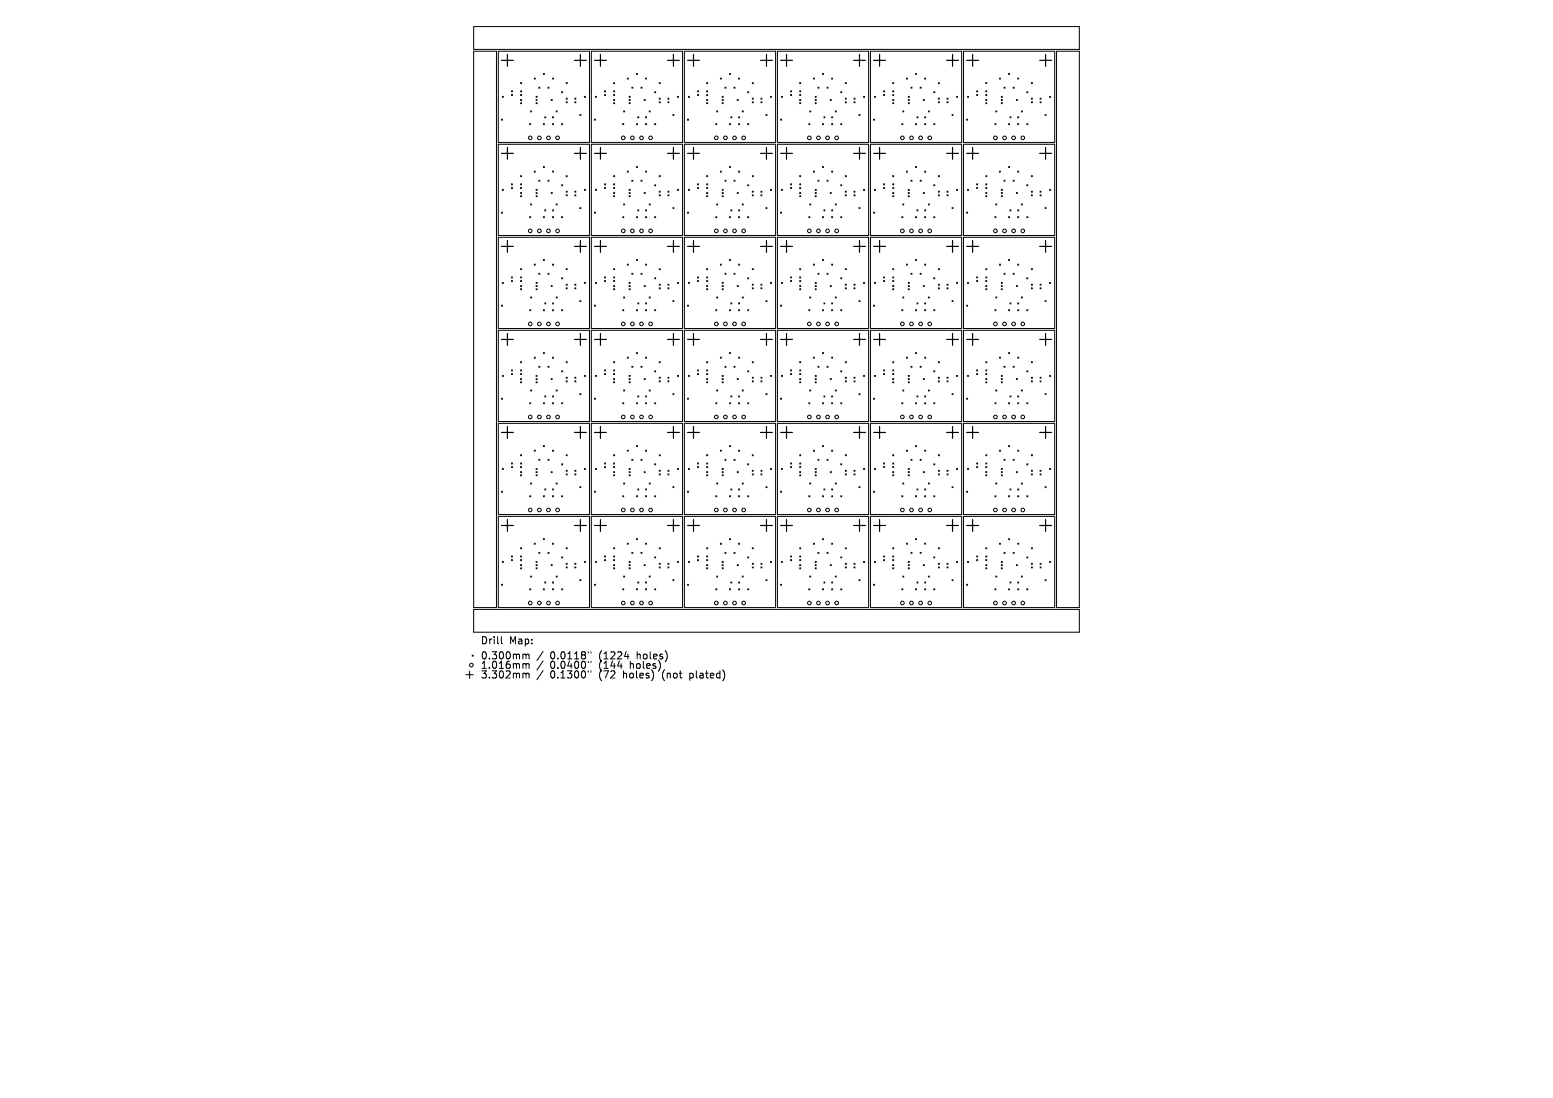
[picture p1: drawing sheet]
<svg xmlns="http://www.w3.org/2000/svg" width="297mm" height="210mm" viewBox="0 0 297 210" stroke-linecap="round" stroke-linejoin="round" font-family="sans-serif">
<defs><g id="words">
<g font-size="1.9">
<text x="91.9" y="123.4">Drill</text>
<text x="97.4" y="123.4">Map:</text>
<text x="91.9" y="126.3">0.300mm</text>
<text x="91.9" y="128.1">1.016mm</text>
<text x="91.9" y="129.9">3.302mm</text>
<text x="105.2" y="126.3">0.0118&quot;</text>
<text x="105.2" y="128.1">0.0400&quot;</text>
<text x="105.2" y="129.9">0.1300&quot;</text>
<text x="114.7" y="126.3">(1224</text>
<text x="114.7" y="128.1">(144</text>
<text x="114.7" y="129.9">(72</text>
<text x="119.4" y="129.9">holes)</text>
<text x="120.7" y="128.1">holes)</text>
<text x="122" y="126.3">holes)</text>
<text x="127" y="129.9">(not</text>
<text x="132.3" y="129.9">plated)</text>
</g>
</g></defs>
<g fill="none" stroke="#000" stroke-width=".19">
<path d="M90.6 5.1h115.8v4.3h-115.8zM90.6 9.8h4.3v106.4h-4.3zM95.3 9.8h17.4v17.4h-17.4zM96.1 18.4l.2 .2M96.3 18.4l-.2 .2M97.8 17.4l.2 .2M97.8 18.1l.2 .2M98 17.4l-.2 .2M98 18.1l-.2 .2M99.6 15.8l.2 .2M99.6 17.4l.2 .2M99.6 18.1l.2 .2"/>
<path d="M99.6 19l.2 .2M99.6 19.6l.2 .2M99.8 15.8l-.2 .2M99.8 17.4l-.2 .2M99.8 18.1l-.2 .2M99.8 19l-.2 .2M99.8 19.6l-.2 .2M102.2 14.9l.2 .2M102.4 14.9l-.2 .2M102.5 18.4l.2 .2M102.5 19l.2 .2M102.5 19.6l.2 .2"/>
<path d="M102.7 18.4l-.2 .2M102.7 19l-.2 .2M102.7 19.6l-.2 .2M103 16.7l.2 .2M103.2 16.7l-.2 .2M103.9 14.1l.2 .2M104.1 14.1l-.2 .2M104.8 16.7l.2 .2M105 16.7l-.2 .2M105.4 19l.2 .2M105.6 19l-.2 .2M105.7 14.9l.2 .2"/>
<path d="M105.9 14.9l-.2 .2M107.4 17.5l.2 .3M107.6 17.5l-.2 .3M108.3 15.8l.2 .2M108.3 18.8l.2 .2M108.3 19.5l.2 .2M108.5 15.8l-.2 .2M108.5 18.8l-.2 .2M108.5 19.5l-.2 .2M109.9 18.8l.2 .2M109.9 19.5l.2 .2M110.1 18.8l-.2 .2"/>
<path d="M110.1 19.5l-.2 .2M111.8 18.4l.2 .2M112 18.4l-.2 .2M113.1 9.8h17.4v17.4h-17.4zM113.9 18.4l.2 .2M114.1 18.4l-.2 .2M115.6 17.4l.2 .2M115.6 18.1l.2 .2M115.8 17.4l-.2 .2M115.8 18.1l-.2 .2M117.3 15.8l.3 .2M117.3 17.4l.3 .2"/>
<path d="M117.3 18.1l.3 .2M117.3 19l.3 .2M117.3 19.6l.3 .2M117.6 17.4l-.3 .2M117.6 18.1l-.3 .2M117.6 19l-.3 .2M117.6 19.6l-.3 .2M117.6 15.8l-.3 .2M120 14.9l.2 .2M120.2 14.9l-.2 .2M120.3 18.4l.2 .2M120.3 19l.2 .2"/>
<path d="M120.3 19.6l.2 .2M120.5 18.4l-.2 .2M120.5 19l-.2 .2M120.5 19.6l-.2 .2M120.8 16.7l.2 .2M121 16.7l-.2 .2M121.7 14.1l.2 .2M121.9 14.1l-.2 .2M122.6 16.7l.2 .2M122.8 16.7l-.2 .2M123.2 19l.2 .2M123.4 19l-.2 .2"/>
<path d="M123.5 14.9l.2 .2M123.7 14.9l-.2 .2M125.2 17.5l.2 .3M125.4 17.5l-.2 .3M126.1 15.8l.2 .2M126.1 18.8l.2 .2M126.1 19.5l.2 .2M126.3 18.8l-.2 .2M126.3 19.5l-.2 .2M126.3 15.8l-.2 .2M127.7 18.8l.2 .2M127.7 19.5l.2 .2"/>
<path d="M127.9 18.8l-.2 .2M127.9 19.5l-.2 .2M129.6 18.4l.2 .2M129.8 18.4l-.2 .2M130.9 9.8h17.4v17.4h-17.4zM131.7 18.4l.2 .2M131.9 18.4l-.2 .2M133.4 17.4l.2 .2M133.4 18.1l.2 .2M133.6 17.4l-.2 .2M133.6 18.1l-.2 .2M135.1 15.8l.2 .2"/>
<path d="M135.1 17.4l.2 .2M135.1 18.1l.2 .2M135.1 19l.2 .2M135.1 19.6l.2 .2M135.3 15.8l-.2 .2M135.3 17.4l-.2 .2M135.3 18.1l-.2 .2M135.3 19l-.2 .2M135.3 19.6l-.2 .2M137.8 14.9l.2 .2M138 14.9l-.2 .2M138.1 18.4l.2 .2"/>
<path d="M138.1 19l.2 .2M138.1 19.6l.2 .2M138.3 18.4l-.2 .2M138.3 19l-.2 .2M138.3 19.6l-.2 .2M138.6 16.7l.2 .2M138.8 16.7l-.2 .2M139.5 14.1l.2 .2M139.7 14.1l-.2 .2M140.4 16.7l.2 .2M140.6 16.7l-.2 .2M141 19l.2 .2"/>
<path d="M141.2 19l-.2 .2M141.2 14.9l.3 .2M141.5 14.9l-.3 .2M143 17.5l.2 .3M143.2 17.5l-.2 .3M143.9 15.8l.2 .2M143.9 18.8l.2 .2M143.9 19.5l.2 .2M144.1 15.8l-.2 .2M144.1 19.5l-.2 .2M144.1 18.8l-.2 .2M145.5 18.8l.2 .2"/>
<path d="M145.5 19.5l.2 .2M145.7 18.8l-.2 .2M145.7 19.5l-.2 .2M147.4 18.4l.2 .2M147.6 18.4l-.2 .2M148.7 9.8h17.4v17.4h-17.4zM149.4 18.4l.3 .2M149.7 18.4l-.3 .2M151.2 17.4l.2 .2M151.2 18.1l.2 .2M151.4 17.4l-.2 .2M151.4 18.1l-.2 .2"/>
<path d="M152.9 15.8l.2 .2M152.9 17.4l.2 .2M152.9 18.1l.2 .2M152.9 19l.2 .2M152.9 19.6l.2 .2M153.1 15.8l-.2 .2M153.1 17.4l-.2 .2M153.1 18.1l-.2 .2M153.1 19l-.2 .2M153.1 19.6l-.2 .2M155.6 14.9l.2 .2M155.8 14.9l-.2 .2"/>
<path d="M155.9 18.4l.2 .2M155.9 19l.2 .2M155.9 19.6l.2 .2M156.1 18.4l-.2 .2M156.1 19l-.2 .2M156.1 19.6l-.2 .2M156.4 16.7l.2 .2M156.6 16.7l-.2 .2M157.3 14.1l.2 .2M157.5 14.1l-.2 .2M158.2 16.7l.2 .2M158.4 16.7l-.2 .2"/>
<path d="M158.8 19l.2 .2M159 19l-.2 .2M159 14.9l.2 .2M159.2 14.9l-.2 .2M160.8 17.5l.2 .3M161 17.5l-.2 .3M161.7 15.8l.2 .2M161.7 18.8l.2 .2M161.7 19.5l.2 .2M161.9 15.8l-.2 .2M161.9 18.8l-.2 .2M161.9 19.5l-.2 .2"/>
<path d="M163.3 18.8l.2 .2M163.3 19.5l.2 .2M163.5 18.8l-.2 .2M163.5 19.5l-.2 .2M165.1 18.4l.3 .2M165.4 18.4l-.3 .2M166.5 9.8h17.4v17.4h-17.4zM167.2 18.4l.2 .2M167.4 18.4l-.2 .2M169 17.4l.2 .2M169 18.1l.2 .2M169.2 18.1l-.2 .2"/>
<path d="M169.2 17.4l-.2 .2M170.7 15.8l.2 .2M170.7 17.4l.2 .2M170.7 18.1l.2 .2M170.7 19l.2 .2M170.7 19.6l.2 .2M170.9 15.8l-.2 .2M170.9 17.4l-.2 .2M170.9 19l-.2 .2M170.9 19.6l-.2 .2M170.9 18.1l-.2 .2M173.3 14.9l.2 .2"/>
<path d="M173.5 14.9l-.2 .2M173.7 18.4l.2 .2M173.7 19l.2 .2M173.7 19.6l.2 .2M173.9 19l-.2 .2M173.9 19.6l-.2 .2M173.9 18.4l-.2 .2M174.2 16.7l.2 .2M174.4 16.7l-.2 .2M175.1 14.1l.2 .2M175.3 14.1l-.2 .2M176 16.7l.2 .2"/>
<path d="M176.2 16.7l-.2 .2M176.6 19l.2 .2M176.8 19l-.2 .2M176.8 14.9l.2 .2M177 14.9l-.2 .2M178.6 17.5l.2 .3M178.8 17.5l-.2 .3M179.4 15.8l.3 .2M179.4 18.8l.3 .2M179.4 19.5l.3 .2M179.7 15.8l-.3 .2M179.7 18.8l-.3 .2"/>
<path d="M179.7 19.5l-.3 .2M181.1 18.8l.2 .2M181.1 19.5l.2 .2M181.3 19.5l-.2 .2M181.3 18.8l-.2 .2M182.9 18.4l.2 .2M183.1 18.4l-.2 .2M184.3 9.8h17.4v17.4h-17.4zM185 18.4l.2 .2M185.2 18.4l-.2 .2M186.8 17.4l.2 .2M186.8 18.1l.2 .2"/>
<path d="M187 18.1l-.2 .2M187 17.4l-.2 .2M188.5 15.8l.2 .2M188.5 17.4l.2 .2M188.5 18.1l.2 .2M188.5 19l.2 .2M188.5 19.6l.2 .2M188.7 15.8l-.2 .2M188.7 19l-.2 .2M188.7 19.6l-.2 .2M188.7 18.1l-.2 .2M188.7 17.4l-.2 .2"/>
<path d="M191.1 14.9l.2 .2M191.3 14.9l-.2 .2M191.5 18.4l.2 .2M191.5 19l.2 .2M191.5 19.6l.2 .2M191.7 18.4l-.2 .2M191.7 19l-.2 .2M191.7 19.6l-.2 .2M192 16.7l.2 .2M192.2 16.7l-.2 .2M192.9 14.1l.2 .2M193.1 14.1l-.2 .2"/>
<path d="M193.8 16.7l.2 .2M194 16.7l-.2 .2M194.4 19l.2 .2M194.6 19l-.2 .2M194.6 14.9l.2 .2M194.8 14.9l-.2 .2M196.4 17.5l.2 .3M196.6 17.5l-.2 .3M197.2 15.8l.2 .2M197.2 18.8l.2 .2M197.2 19.5l.2 .2M197.4 15.8l-.2 .2"/>
<path d="M197.4 18.8l-.2 .2M197.4 19.5l-.2 .2M198.9 18.8l.2 .2M198.9 19.5l.2 .2M199.1 19.5l-.2 .2M199.1 18.8l-.2 .2M200.7 18.4l.2 .2M200.9 18.4l-.2 .2M202.1 9.8h4.3v106.4h-4.3zM95.3 27.6h17.4v17.4h-17.4zM95.9 22.8l.2 .2M96.1 36.2l.2 .2"/>
<path d="M96.1 22.8l-.2 .2M96.3 36.2l-.2 .2M97.8 35.2l.2 .2M97.8 35.9l.2 .2M98 35.2l-.2 .2M98 35.9l-.2 .2M99.6 33.6l.2 .2M99.6 35.2l.2 .2M99.6 35.9l.2 .2M99.6 36.8l.2 .2M99.6 37.4l.2 .2M99.8 33.6l-.2 .2"/>
<path d="M99.8 35.2l-.2 .2M99.8 35.9l-.2 .2M99.8 36.8l-.2 .2M99.8 37.4l-.2 .2M101.3 23.6l.2 .3M101.5 21.2l.2 .2M101.5 39l.2 .2M101.5 23.6l-.2 .3M101.7 21.2l-.2 .2M101.7 39l-.2 .2M102.2 32.7l.2 .2M102.4 32.7l-.2 .2"/>
<path d="M102.5 36.2l.2 .2M102.5 36.8l.2 .2M102.5 37.4l.2 .2M102.7 36.2l-.2 .2M102.7 36.8l-.2 .2M102.7 37.4l-.2 .2M103 34.5l.2 .2M103.2 34.5l-.2 .2M103.9 23.6l.2 .3M103.9 31.8l.2 .3M104.1 23.6l-.2 .3M104.1 31.8l-.2 .3"/>
<path d="M104.2 22.3l.2 .2M104.4 22.3l-.2 .2M104.8 34.5l.2 .2M105 34.5l-.2 .2M105.4 36.8l.2 .2M105.6 36.8l-.2 .2M105.7 22.3l.2 .2M105.7 23.6l.2 .3M105.7 32.7l.2 .2M105.9 22.3l-.2 .2M105.9 23.6l-.2 .3M105.9 32.7l-.2 .2"/>
<path d="M106.4 21.2l.2 .2M106.4 39l.2 .2M106.6 21.2l-.2 .2M106.6 39l-.2 .2M107.4 23.6l.2 .3M107.4 35.3l.2 .2M107.6 35.3l-.2 .2M107.6 23.6l-.2 .3M108.3 33.6l.2 .2M108.3 36.6l.2 .2M108.3 37.3l.2 .2M108.5 33.6l-.2 .2"/>
<path d="M108.5 36.6l-.2 .2M108.5 37.3l-.2 .2M109.9 36.6l.2 .2M109.9 37.3l.2 .2M110.1 36.6l-.2 .2M110.1 37.3l-.2 .2M110.9 21.9l.2 .2M110.9 39.7l.2 .2M111.1 21.9l-.2 .2M111.1 39.7l-.2 .2M111.8 36.2l.2 .2M112 36.2l-.2 .2"/>
<path d="M113.1 27.6h17.4v17.4h-17.4zM113.7 22.8l.2 .2M113.9 36.2l.2 .2M113.9 22.8l-.2 .2M114.1 36.2l-.2 .2M115.6 35.2l.2 .2M115.6 35.9l.2 .2M115.8 35.2l-.2 .2M115.8 35.9l-.2 .2M117.3 33.6l.3 .2M117.3 37.4l.3 .2M117.3 35.2l.3 .2"/>
<path d="M117.3 35.9l.3 .2M117.3 36.8l.3 .2M117.6 33.6l-.3 .2M117.6 35.2l-.3 .2M117.6 35.9l-.3 .2M117.6 36.8l-.3 .2M117.6 37.4l-.3 .2M119.1 23.6l.2 .3M119.3 39l.2 .2M119.3 21.2l.2 .2M119.3 23.6l-.2 .3M119.5 21.2l-.2 .2"/>
<path d="M119.5 39l-.2 .2M120 32.7l.2 .2M120.2 32.7l-.2 .2M120.3 36.2l.2 .2M120.3 36.8l.2 .2M120.3 37.4l.2 .2M120.5 36.2l-.2 .2M120.5 36.8l-.2 .2M120.5 37.4l-.2 .2M120.8 34.5l.2 .2M121 34.5l-.2 .2M121.7 31.8l.2 .3"/>
<path d="M121.7 23.6l.2 .3M121.9 23.6l-.2 .3M121.9 31.8l-.2 .3M122 22.3l.2 .2M122.2 22.3l-.2 .2M122.6 34.5l.2 .2M122.8 34.5l-.2 .2M123.2 36.8l.2 .2M123.4 36.8l-.2 .2M123.5 22.3l.2 .2M123.5 23.6l.2 .3M123.5 32.7l.2 .2"/>
<path d="M123.7 23.6l-.2 .3M123.7 32.7l-.2 .2M123.7 22.3l-.2 .2M124.2 21.2l.2 .2M124.2 39l.2 .2M124.4 21.2l-.2 .2M124.4 39l-.2 .2M125.2 35.3l.2 .2M125.2 23.6l.2 .3M125.4 23.6l-.2 .3M125.4 35.3l-.2 .2M126.1 33.6l.2 .2"/>
<path d="M126.1 36.6l.2 .2M126.1 37.3l.2 .2M126.3 33.6l-.2 .2M126.3 37.3l-.2 .2M126.3 36.6l-.2 .2M127.7 37.3l.2 .2M127.7 36.6l.2 .2M127.9 36.6l-.2 .2M127.9 37.3l-.2 .2M128.7 39.7l.2 .2M128.7 21.9l.2 .2M128.9 39.7l-.2 .2"/>
<path d="M128.9 21.9l-.2 .2M129.6 36.2l.2 .2M129.8 36.2l-.2 .2M130.9 27.6h17.4v17.4h-17.4zM131.5 22.8l.2 .2M131.7 36.2l.2 .2M131.7 22.8l-.2 .2M131.9 36.2l-.2 .2M133.4 35.2l.2 .2M133.4 35.9l.2 .2M133.6 35.2l-.2 .2M133.6 35.9l-.2 .2"/>
<path d="M135.1 36.8l.2 .2M135.1 37.4l.2 .2M135.1 33.6l.2 .2M135.1 35.2l.2 .2M135.1 35.9l.2 .2M135.3 33.6l-.2 .2M135.3 35.2l-.2 .2M135.3 35.9l-.2 .2M135.3 36.8l-.2 .2M135.3 37.4l-.2 .2M136.9 23.6l.2 .3M137.1 39l.2 .2"/>
<path d="M137.1 21.2l.2 .2M137.1 23.6l-.2 .3M137.3 21.2l-.2 .2M137.3 39l-.2 .2M137.8 32.7l.2 .2M138 32.7l-.2 .2M138.1 36.2l.2 .2M138.1 36.8l.2 .2M138.1 37.4l.2 .2M138.3 36.2l-.2 .2M138.3 36.8l-.2 .2M138.3 37.4l-.2 .2"/>
<path d="M138.6 34.5l.2 .2M138.8 34.5l-.2 .2M139.5 31.8l.2 .3M139.5 23.6l.2 .3M139.7 23.6l-.2 .3M139.7 31.8l-.2 .3M139.8 22.3l.2 .2M140 22.3l-.2 .2M140.4 34.5l.2 .2M140.6 34.5l-.2 .2M141 36.8l.2 .2M141.2 36.8l-.2 .2"/>
<path d="M141.2 22.3l.3 .2M141.2 23.6l.3 .3M141.2 32.7l.3 .2M141.5 22.3l-.3 .2M141.5 23.6l-.3 .3M141.5 32.7l-.3 .2M141.9 39l.2 .2M141.9 21.2l.2 .2M142.1 21.2l-.2 .2M142.1 39l-.2 .2M143 23.6l.2 .3M143 35.3l.2 .2"/>
<path d="M143.2 35.3l-.2 .2M143.2 23.6l-.2 .3M143.9 33.6l.2 .2M143.9 36.6l.2 .2M143.9 37.3l.2 .2M144.1 33.6l-.2 .2M144.1 36.6l-.2 .2M144.1 37.3l-.2 .2M145.5 36.6l.2 .2M145.5 37.3l.2 .2M145.7 36.6l-.2 .2M145.7 37.3l-.2 .2"/>
<path d="M146.5 21.9l.2 .2M146.5 39.7l.2 .2M146.7 21.9l-.2 .2M146.7 39.7l-.2 .2M147.4 36.2l.2 .2M147.6 36.2l-.2 .2M148.7 27.6h17.4v17.4h-17.4zM149.3 22.8l.2 .2M149.4 36.2l.3 .2M149.5 22.8l-.2 .2M149.7 36.2l-.3 .2M151.2 35.2l.2 .2"/>
<path d="M151.2 35.9l.2 .2M151.4 35.2l-.2 .2M151.4 35.9l-.2 .2M152.9 35.9l.2 .2M152.9 33.6l.2 .2M152.9 35.2l.2 .2M152.9 36.8l.2 .2M152.9 37.4l.2 .2M153.1 33.6l-.2 .2M153.1 35.2l-.2 .2M153.1 36.8l-.2 .2M153.1 37.4l-.2 .2"/>
<path d="M153.1 35.9l-.2 .2M154.7 23.6l.2 .3M154.9 21.2l.2 .2M154.9 39l.2 .2M154.9 23.6l-.2 .3M155.1 21.2l-.2 .2M155.1 39l-.2 .2M155.6 32.7l.2 .2M155.8 32.7l-.2 .2M155.9 36.2l.2 .2M155.9 36.8l.2 .2M155.9 37.4l.2 .2"/>
<path d="M156.1 36.8l-.2 .2M156.1 37.4l-.2 .2M156.1 36.2l-.2 .2M156.4 34.5l.2 .2M156.6 34.5l-.2 .2M157.3 23.6l.2 .3M157.3 31.8l.2 .3M157.5 31.8l-.2 .3M157.5 23.6l-.2 .3M157.6 22.3l.2 .2M157.8 22.3l-.2 .2M158.2 34.5l.2 .2"/>
<path d="M158.4 34.5l-.2 .2M158.8 36.8l.2 .2M159 36.8l-.2 .2M159 22.3l.2 .2M159 23.6l.2 .3M159 32.7l.2 .2M159.2 22.3l-.2 .2M159.2 23.6l-.2 .3M159.2 32.7l-.2 .2M159.7 39l.2 .2M159.7 21.2l.2 .2M159.9 39l-.2 .2"/>
<path d="M159.9 21.2l-.2 .2M160.8 35.3l.2 .2M160.8 23.6l.2 .3M161 35.3l-.2 .2M161 23.6l-.2 .3M161.7 37.3l.2 .2M161.7 33.6l.2 .2M161.7 36.6l.2 .2M161.9 33.6l-.2 .2M161.9 36.6l-.2 .2M161.9 37.3l-.2 .2M163.3 36.6l.2 .2"/>
<path d="M163.3 37.3l.2 .2M163.5 36.6l-.2 .2M163.5 37.3l-.2 .2M164.3 21.9l.2 .2M164.3 39.7l.2 .2M164.5 21.9l-.2 .2M164.5 39.7l-.2 .2M165.1 36.2l.3 .2M165.4 36.2l-.3 .2M166.5 27.6h17.4v17.4h-17.4zM167.1 22.8l.2 .2M167.2 36.2l.2 .2"/>
<path d="M167.3 22.8l-.2 .2M167.4 36.2l-.2 .2M169 35.9l.2 .2M169 35.2l.2 .2M169.2 35.9l-.2 .2M169.2 35.2l-.2 .2M170.7 33.6l.2 .2M170.7 35.2l.2 .2M170.7 35.9l.2 .2M170.7 36.8l.2 .2M170.7 37.4l.2 .2M170.9 33.6l-.2 .2"/>
<path d="M170.9 35.2l-.2 .2M170.9 36.8l-.2 .2M170.9 37.4l-.2 .2M170.9 35.9l-.2 .2M172.5 23.6l.2 .3M172.6 21.2l.3 .2M172.6 39l.3 .2M172.7 23.6l-.2 .3M172.9 21.2l-.3 .2M172.9 39l-.3 .2M173.3 32.7l.2 .2M173.5 32.7l-.2 .2"/>
<path d="M173.7 36.2l.2 .2M173.7 36.8l.2 .2M173.7 37.4l.2 .2M173.9 36.2l-.2 .2M173.9 36.8l-.2 .2M173.9 37.4l-.2 .2M174.2 34.5l.2 .2M174.4 34.5l-.2 .2M175.1 23.6l.2 .3M175.1 31.8l.2 .3M175.3 31.8l-.2 .3M175.3 23.6l-.2 .3"/>
<path d="M175.3 22.3l.3 .2M175.6 22.3l-.3 .2M176 34.5l.2 .2M176.2 34.5l-.2 .2M176.6 36.8l.2 .2M176.8 36.8l-.2 .2M176.8 22.3l.2 .2M176.8 23.6l.2 .3M176.8 32.7l.2 .2M177 22.3l-.2 .2M177 23.6l-.2 .3M177 32.7l-.2 .2"/>
<path d="M177.5 21.2l.2 .2M177.5 39l.2 .2M177.7 39l-.2 .2M177.7 21.2l-.2 .2M178.6 23.6l.2 .3M178.6 35.3l.2 .2M178.8 35.3l-.2 .2M178.8 23.6l-.2 .3M179.4 33.6l.3 .2M179.4 36.6l.3 .2M179.4 37.3l.3 .2M179.7 33.6l-.3 .2"/>
<path d="M179.7 36.6l-.3 .2M179.7 37.3l-.3 .2M181.1 36.6l.2 .2M181.1 37.3l.2 .2M181.3 37.3l-.2 .2M181.3 36.6l-.2 .2M182.1 21.9l.2 .2M182.1 39.7l.2 .2M182.3 21.9l-.2 .2M182.3 39.7l-.2 .2M182.9 36.2l.2 .2M183.1 36.2l-.2 .2"/>
<path d="M184.3 27.6h17.4v17.4h-17.4zM184.9 22.8l.2 .2M185 36.2l.2 .2M185.1 22.8l-.2 .2M185.2 36.2l-.2 .2M186.8 35.2l.2 .2M186.8 35.9l.2 .2M187 35.9l-.2 .2M187 35.2l-.2 .2M188.5 33.6l.2 .2M188.5 35.2l.2 .2M188.5 35.9l.2 .2"/>
<path d="M188.5 36.8l.2 .2M188.5 37.4l.2 .2M188.7 33.6l-.2 .2M188.7 35.9l-.2 .2M188.7 36.8l-.2 .2M188.7 37.4l-.2 .2M188.7 35.2l-.2 .2M190.3 23.6l.2 .3M190.4 21.2l.2 .2M190.4 39l.2 .2M190.5 23.6l-.2 .3M190.6 39l-.2 .2"/>
<path d="M190.6 21.2l-.2 .2M191.1 32.7l.2 .2M191.3 32.7l-.2 .2M191.5 36.2l.2 .2M191.5 36.8l.2 .2M191.5 37.4l.2 .2M191.7 36.2l-.2 .2M191.7 36.8l-.2 .2M191.7 37.4l-.2 .2M192 34.5l.2 .2M192.2 34.5l-.2 .2M192.9 23.6l.2 .3"/>
<path d="M192.9 31.8l.2 .3M193.1 23.6l-.2 .3M193.1 31.8l-.2 .3M193.1 22.3l.2 .2M193.3 22.3l-.2 .2M193.8 34.5l.2 .2M194 34.5l-.2 .2M194.4 36.8l.2 .2M194.6 36.8l-.2 .2M194.6 22.3l.2 .2M194.6 23.6l.2 .3M194.6 32.7l.2 .2"/>
<path d="M194.8 22.3l-.2 .2M194.8 32.7l-.2 .2M194.8 23.6l-.2 .3M195.3 21.2l.2 .2M195.3 39l.2 .2M195.5 21.2l-.2 .2M195.5 39l-.2 .2M196.4 23.6l.2 .3M196.4 35.3l.2 .2M196.6 35.3l-.2 .2M196.6 23.6l-.2 .3M197.2 33.6l.2 .2"/>
<path d="M197.2 36.6l.2 .2M197.2 37.3l.2 .2M197.4 33.6l-.2 .2M197.4 36.6l-.2 .2M197.4 37.3l-.2 .2M198.9 37.3l.2 .2M198.9 36.6l.2 .2M199.1 37.3l-.2 .2M199.1 36.6l-.2 .2M199.9 39.7l.2 .2M199.9 21.9l.2 .2M200.1 21.9l-.2 .2"/>
<path d="M200.1 39.7l-.2 .2M200.7 36.2l.2 .2M200.9 36.2l-.2 .2M95.3 45.4h17.4v17.4h-17.4zM95.9 40.6l.2 .2M95.9 58.4l.2 .2M96.1 54l.2 .2M96.1 40.6l-.2 .2M96.1 58.4l-.2 .2M96.3 54l-.2 .2M97.8 53l.2 .2M97.8 53.7l.2 .2"/>
<path d="M98 53l-.2 .2M98 53.7l-.2 .2M99.6 51.4l.2 .2M99.6 53l.2 .2M99.6 53.7l.2 .2M99.6 54.6l.2 .2M99.6 55.2l.2 .2M99.8 51.4l-.2 .2M99.8 53l-.2 .2M99.8 53.7l-.2 .2M99.8 54.6l-.2 .2M99.8 55.2l-.2 .2"/>
<path d="M101.3 59.2l.2 .2M101.3 41.4l.2 .2M101.5 56.8l.2 .2M101.5 41.4l-.2 .2M101.5 59.2l-.2 .2M101.7 56.8l-.2 .2M102.2 50.5l.2 .2M102.4 50.5l-.2 .2M102.5 54l.2 .2M102.5 54.6l.2 .2M102.5 55.2l.2 .2M102.7 54l-.2 .2"/>
<path d="M102.7 54.6l-.2 .2M102.7 55.2l-.2 .2M103 52.3l.2 .2M103.2 52.3l-.2 .2M103.9 41.4l.2 .2M103.9 49.6l.2 .2M103.9 59.2l.2 .2M104.1 41.4l-.2 .2M104.1 49.6l-.2 .2M104.1 59.2l-.2 .2M104.2 40.1l.2 .2M104.2 57.9l.2 .2"/>
<path d="M104.4 40.1l-.2 .2M104.4 57.9l-.2 .2M104.8 52.3l.2 .2M105 52.3l-.2 .2M105.4 54.6l.2 .2M105.6 54.6l-.2 .2M105.7 40.1l.2 .2M105.7 41.4l.2 .2M105.7 50.5l.2 .2M105.7 57.9l.2 .2M105.7 59.2l.2 .2M105.9 40.1l-.2 .2"/>
<path d="M105.9 41.4l-.2 .2M105.9 50.5l-.2 .2M105.9 57.9l-.2 .2M105.9 59.2l-.2 .2M106.4 56.8l.2 .2M106.6 56.8l-.2 .2M107.4 59.2l.2 .2M107.4 41.4l.2 .2M107.4 53.1l.2 .2M107.6 53.1l-.2 .2M107.6 41.4l-.2 .2M107.6 59.2l-.2 .2"/>
<path d="M108.3 51.4l.2 .2M108.3 54.4l.2 .2M108.3 55l.2 .3M108.5 51.4l-.2 .2M108.5 54.4l-.2 .2M108.5 55l-.2 .3M109.9 54.4l.2 .2M109.9 55l.2 .3M110.1 54.4l-.2 .2M110.1 55l-.2 .3M110.9 57.5l.2 .2M111.1 57.5l-.2 .2"/>
<path d="M111.8 54l.2 .2M112 54l-.2 .2M113.1 45.4h17.4v17.4h-17.4zM113.7 58.4l.2 .2M113.7 40.6l.2 .2M113.9 54l.2 .2M113.9 40.6l-.2 .2M113.9 58.4l-.2 .2M114.1 54l-.2 .2M115.6 53.7l.2 .2M115.6 53l.2 .2M115.8 53l-.2 .2"/>
<path d="M115.8 53.7l-.2 .2M117.3 54.6l.3 .2M117.3 51.4l.3 .2M117.3 53l.3 .2M117.3 53.7l.3 .2M117.3 55.2l.3 .2M117.6 51.4l-.3 .2M117.6 53l-.3 .2M117.6 53.7l-.3 .2M117.6 54.6l-.3 .2M117.6 55.2l-.3 .2M119.1 59.2l.2 .2"/>
<path d="M119.1 41.4l.2 .2M119.3 56.8l.2 .2M119.3 59.2l-.2 .2M119.3 41.4l-.2 .2M119.5 56.8l-.2 .2M120 50.5l.2 .2M120.2 50.5l-.2 .2M120.3 54l.2 .2M120.3 54.6l.2 .2M120.3 55.2l.2 .2M120.5 54l-.2 .2M120.5 54.6l-.2 .2"/>
<path d="M120.5 55.2l-.2 .2M120.8 52.3l.2 .2M121 52.3l-.2 .2M121.7 41.4l.2 .2M121.7 59.2l.2 .2M121.7 49.6l.2 .2M121.9 41.4l-.2 .2M121.9 49.6l-.2 .2M121.9 59.2l-.2 .2M122 40.1l.2 .2M122 57.9l.2 .2M122.2 40.1l-.2 .2"/>
<path d="M122.2 57.9l-.2 .2M122.6 52.3l.2 .2M122.8 52.3l-.2 .2M123.2 54.6l.2 .2M123.4 54.6l-.2 .2M123.5 40.1l.2 .2M123.5 41.4l.2 .2M123.5 50.5l.2 .2M123.5 57.9l.2 .2M123.5 59.2l.2 .2M123.7 40.1l-.2 .2M123.7 41.4l-.2 .2"/>
<path d="M123.7 50.5l-.2 .2M123.7 57.9l-.2 .2M123.7 59.2l-.2 .2M124.2 56.8l.2 .2M124.4 56.8l-.2 .2M125.2 59.2l.2 .2M125.2 53.1l.2 .2M125.2 41.4l.2 .2M125.4 53.1l-.2 .2M125.4 41.4l-.2 .2M125.4 59.2l-.2 .2M126.1 55l.2 .3"/>
<path d="M126.1 51.4l.2 .2M126.1 54.4l.2 .2M126.3 51.4l-.2 .2M126.3 54.4l-.2 .2M126.3 55l-.2 .3M127.7 54.4l.2 .2M127.7 55l.2 .3M127.9 54.4l-.2 .2M127.9 55l-.2 .3M128.7 57.5l.2 .2M128.9 57.5l-.2 .2M129.6 54l.2 .2"/>
<path d="M129.8 54l-.2 .2M130.9 45.4h17.4v17.4h-17.4zM131.5 40.6l.2 .2M131.5 58.4l.2 .2M131.7 54l.2 .2M131.7 40.6l-.2 .2M131.7 58.4l-.2 .2M131.9 54l-.2 .2M133.4 53l.2 .2M133.4 53.7l.2 .2M133.6 53l-.2 .2M133.6 53.7l-.2 .2"/>
<path d="M135.1 54.6l.2 .2M135.1 53l.2 .2M135.1 51.4l.2 .2M135.1 53.7l.2 .2M135.1 55.2l.2 .2M135.3 51.4l-.2 .2M135.3 53l-.2 .2M135.3 53.7l-.2 .2M135.3 54.6l-.2 .2M135.3 55.2l-.2 .2M136.9 41.4l.2 .2M136.9 59.2l.2 .2"/>
<path d="M137.1 56.8l.2 .2M137.1 41.4l-.2 .2M137.1 59.2l-.2 .2M137.3 56.8l-.2 .2M137.8 50.5l.2 .2M138 50.5l-.2 .2M138.1 54l.2 .2M138.1 54.6l.2 .2M138.1 55.2l.2 .2M138.3 54l-.2 .2M138.3 54.6l-.2 .2M138.3 55.2l-.2 .2"/>
<path d="M138.6 52.3l.2 .2M138.8 52.3l-.2 .2M139.5 41.4l.2 .2M139.5 59.2l.2 .2M139.5 49.6l.2 .2M139.7 41.4l-.2 .2M139.7 49.6l-.2 .2M139.7 59.2l-.2 .2M139.8 40.1l.2 .2M139.8 57.9l.2 .2M140 40.1l-.2 .2M140 57.9l-.2 .2"/>
<path d="M140.4 52.3l.2 .2M140.6 52.3l-.2 .2M141 54.6l.2 .2M141.2 54.6l-.2 .2M141.2 40.1l.3 .2M141.2 59.2l.3 .2M141.2 41.4l.3 .2M141.2 50.5l.3 .2M141.2 57.9l.3 .2M141.5 40.1l-.3 .2M141.5 41.4l-.3 .2M141.5 50.5l-.3 .2"/>
<path d="M141.5 57.9l-.3 .2M141.5 59.2l-.3 .2M141.9 56.8l.2 .2M142.1 56.8l-.2 .2M143 59.2l.2 .2M143 41.4l.2 .2M143 53.1l.2 .2M143.2 53.1l-.2 .2M143.2 41.4l-.2 .2M143.2 59.2l-.2 .2M143.9 51.4l.2 .2M143.9 54.4l.2 .2"/>
<path d="M143.9 55l.2 .3M144.1 51.4l-.2 .2M144.1 54.4l-.2 .2M144.1 55l-.2 .3M145.5 54.4l.2 .2M145.5 55l.2 .3M145.7 54.4l-.2 .2M145.7 55l-.2 .3M146.5 57.5l.2 .2M146.7 57.5l-.2 .2M147.4 54l.2 .2M147.6 54l-.2 .2"/>
<path d="M148.7 45.4h17.4v17.4h-17.4zM149.3 40.6l.2 .2M149.3 58.4l.2 .2M149.4 54l.3 .2M149.5 40.6l-.2 .2M149.5 58.4l-.2 .2M149.7 54l-.3 .2M151.2 53l.2 .2M151.2 53.7l.2 .2M151.4 53.7l-.2 .2M151.4 53l-.2 .2M152.9 54.6l.2 .2"/>
<path d="M152.9 51.4l.2 .2M152.9 53l.2 .2M152.9 53.7l.2 .2M152.9 55.2l.2 .2M153.1 51.4l-.2 .2M153.1 53l-.2 .2M153.1 54.6l-.2 .2M153.1 55.2l-.2 .2M153.1 53.7l-.2 .2M154.7 41.4l.2 .2M154.7 59.2l.2 .2M154.9 56.8l.2 .2"/>
<path d="M154.9 41.4l-.2 .2M154.9 59.2l-.2 .2M155.1 56.8l-.2 .2M155.6 50.5l.2 .2M155.8 50.5l-.2 .2M155.9 54l.2 .2M155.9 54.6l.2 .2M155.9 55.2l.2 .2M156.1 54l-.2 .2M156.1 54.6l-.2 .2M156.1 55.2l-.2 .2M156.4 52.3l.2 .2"/>
<path d="M156.6 52.3l-.2 .2M157.3 49.6l.2 .2M157.3 41.4l.2 .2M157.3 59.2l.2 .2M157.5 49.6l-.2 .2M157.5 59.2l-.2 .2M157.5 41.4l-.2 .2M157.6 40.1l.2 .2M157.6 57.9l.2 .2M157.8 40.1l-.2 .2M157.8 57.9l-.2 .2M158.2 52.3l.2 .2"/>
<path d="M158.4 52.3l-.2 .2M158.8 54.6l.2 .2M159 54.6l-.2 .2M159 50.5l.2 .2M159 59.2l.2 .2M159 40.1l.2 .2M159 41.4l.2 .2M159 57.9l.2 .2M159.2 40.1l-.2 .2M159.2 41.4l-.2 .2M159.2 57.9l-.2 .2M159.2 50.5l-.2 .2"/>
<path d="M159.2 59.2l-.2 .2M159.7 56.8l.2 .2M159.9 56.8l-.2 .2M160.8 53.1l.2 .2M160.8 41.4l.2 .2M160.8 59.2l.2 .2M161 53.1l-.2 .2M161 41.4l-.2 .2M161 59.2l-.2 .2M161.7 51.4l.2 .2M161.7 54.4l.2 .2M161.7 55l.2 .3"/>
<path d="M161.9 51.4l-.2 .2M161.9 54.4l-.2 .2M161.9 55l-.2 .3M163.3 55l.2 .3M163.3 54.4l.2 .2M163.5 55l-.2 .3M163.5 54.4l-.2 .2M164.3 57.5l.2 .2M164.5 57.5l-.2 .2M165.1 54l.3 .2M165.4 54l-.3 .2M166.5 45.4h17.4v17.4h-17.4z"/>
<path d="M167.1 40.6l.2 .2M167.1 58.4l.2 .2M167.2 54l.2 .2M167.3 40.6l-.2 .2M167.3 58.4l-.2 .2M167.4 54l-.2 .2M169 53l.2 .2M169 53.7l.2 .2M169.2 53.7l-.2 .2M169.2 53l-.2 .2M170.7 54.6l.2 .2M170.7 55.2l.2 .2"/>
<path d="M170.7 51.4l.2 .2M170.7 53l.2 .2M170.7 53.7l.2 .2M170.9 51.4l-.2 .2M170.9 53.7l-.2 .2M170.9 54.6l-.2 .2M170.9 55.2l-.2 .2M170.9 53l-.2 .2M172.5 59.2l.2 .2M172.5 41.4l.2 .2M172.6 56.8l.3 .2M172.7 41.4l-.2 .2"/>
<path d="M172.7 59.2l-.2 .2M172.9 56.8l-.3 .2M173.3 50.5l.2 .2M173.5 50.5l-.2 .2M173.7 54l.2 .2M173.7 54.6l.2 .2M173.7 55.2l.2 .2M173.9 54l-.2 .2M173.9 54.6l-.2 .2M173.9 55.2l-.2 .2M174.2 52.3l.2 .2M174.4 52.3l-.2 .2"/>
<path d="M175.1 59.2l.2 .2M175.1 49.6l.2 .2M175.1 41.4l.2 .2M175.3 41.4l-.2 .2M175.3 49.6l-.2 .2M175.3 59.2l-.2 .2M175.3 40.1l.3 .2M175.3 57.9l.3 .2M175.6 40.1l-.3 .2M175.6 57.9l-.3 .2M176 52.3l.2 .2M176.2 52.3l-.2 .2"/>
<path d="M176.6 54.6l.2 .2M176.8 54.6l-.2 .2M176.8 40.1l.2 .2M176.8 41.4l.2 .2M176.8 50.5l.2 .2M176.8 57.9l.2 .2M176.8 59.2l.2 .2M177 40.1l-.2 .2M177 57.9l-.2 .2M177 50.5l-.2 .2M177 59.2l-.2 .2M177 41.4l-.2 .2"/>
<path d="M177.5 56.8l.2 .2M177.7 56.8l-.2 .2M178.6 53.1l.2 .2M178.6 41.4l.2 .2M178.6 59.2l.2 .2M178.8 41.4l-.2 .2M178.8 53.1l-.2 .2M178.8 59.2l-.2 .2M179.4 51.4l.3 .2M179.4 54.4l.3 .2M179.4 55l.3 .3M179.7 51.4l-.3 .2"/>
<path d="M179.7 54.4l-.3 .2M179.7 55l-.3 .3M181.1 54.4l.2 .2M181.1 55l.2 .3M181.3 55l-.2 .3M181.3 54.4l-.2 .2M182.1 57.5l.2 .2M182.3 57.5l-.2 .2M182.9 54l.2 .2M183.1 54l-.2 .2M184.3 45.4h17.4v17.4h-17.4zM184.9 58.4l.2 .2"/>
<path d="M184.9 40.6l.2 .2M185 54l.2 .2M185.1 40.6l-.2 .2M185.1 58.4l-.2 .2M185.2 54l-.2 .2M186.8 53l.2 .2M186.8 53.7l.2 .2M187 53l-.2 .2M187 53.7l-.2 .2M188.5 54.6l.2 .2M188.5 53.7l.2 .2M188.5 51.4l.2 .2"/>
<path d="M188.5 53l.2 .2M188.5 55.2l.2 .2M188.7 53.7l-.2 .2M188.7 54.6l-.2 .2M188.7 55.2l-.2 .2M188.7 53l-.2 .2M188.7 51.4l-.2 .2M190.3 59.2l.2 .2M190.3 41.4l.2 .2M190.4 56.8l.2 .2M190.5 41.4l-.2 .2M190.5 59.2l-.2 .2"/>
<path d="M190.6 56.8l-.2 .2M191.1 50.5l.2 .2M191.3 50.5l-.2 .2M191.5 54l.2 .2M191.5 54.6l.2 .2M191.5 55.2l.2 .2M191.7 54l-.2 .2M191.7 54.6l-.2 .2M191.7 55.2l-.2 .2M192 52.3l.2 .2M192.2 52.3l-.2 .2M192.9 41.4l.2 .2"/>
<path d="M192.9 59.2l.2 .2M192.9 49.6l.2 .2M193.1 41.4l-.2 .2M193.1 49.6l-.2 .2M193.1 59.2l-.2 .2M193.1 40.1l.2 .2M193.1 57.9l.2 .2M193.3 57.9l-.2 .2M193.3 40.1l-.2 .2M193.8 52.3l.2 .2M194 52.3l-.2 .2M194.4 54.6l.2 .2"/>
<path d="M194.6 54.6l-.2 .2M194.6 41.4l.2 .2M194.6 40.1l.2 .2M194.6 50.5l.2 .2M194.6 57.9l.2 .2M194.6 59.2l.2 .2M194.8 40.1l-.2 .2M194.8 41.4l-.2 .2M194.8 50.5l-.2 .2M194.8 59.2l-.2 .2M194.8 57.9l-.2 .2M195.3 56.8l.2 .2"/>
<path d="M195.5 56.8l-.2 .2M196.4 59.2l.2 .2M196.4 53.1l.2 .2M196.4 41.4l.2 .2M196.6 53.1l-.2 .2M196.6 59.2l-.2 .2M196.6 41.4l-.2 .2M197.2 51.4l.2 .2M197.2 54.4l.2 .2M197.2 55l.2 .3M197.4 54.4l-.2 .2M197.4 55l-.2 .3"/>
<path d="M197.4 51.4l-.2 .2M198.9 54.4l.2 .2M198.9 55l.2 .3M199.1 54.4l-.2 .2M199.1 55l-.2 .3M199.9 57.5l.2 .2M200.1 57.5l-.2 .2M200.7 54l.2 .2M200.9 54l-.2 .2M95.3 63.2h17.4v17.4h-17.4zM95.9 76.2l.2 .2M96.1 71.8l.2 .2"/>
<path d="M96.1 76.2l-.2 .2M96.3 71.8l-.2 .2M97.8 70.7l.2 .3M97.8 71.4l.2 .3M98 70.7l-.2 .3M98 71.4l-.2 .3M99.6 69.2l.2 .2M99.6 70.7l.2 .3M99.6 71.4l.2 .3M99.6 72.4l.2 .2M99.6 73l.2 .2M99.8 69.2l-.2 .2"/>
<path d="M99.8 70.7l-.2 .3M99.8 71.4l-.2 .3M99.8 72.4l-.2 .2M99.8 73l-.2 .2M101.3 77l.2 .2M101.5 74.6l.2 .2M101.5 77l-.2 .2M101.7 74.6l-.2 .2M102.2 68.3l.2 .2M102.4 68.3l-.2 .2M102.5 71.8l.2 .2M102.5 72.4l.2 .2"/>
<path d="M102.5 73l.2 .2M102.7 71.8l-.2 .2M102.7 72.4l-.2 .2M102.7 73l-.2 .2M103 70.1l.2 .2M103.2 70.1l-.2 .2M103.9 77l.2 .2M103.9 67.4l.2 .2M104.1 67.4l-.2 .2M104.1 77l-.2 .2M104.2 75.7l.2 .2M104.4 75.7l-.2 .2"/>
<path d="M104.8 70.1l.2 .2M105 70.1l-.2 .2M105.4 72.4l.2 .2M105.6 72.4l-.2 .2M105.7 68.3l.2 .2M105.7 75.7l.2 .2M105.7 77l.2 .2M105.9 68.3l-.2 .2M105.9 75.7l-.2 .2M105.9 77l-.2 .2M106.4 74.6l.2 .2M106.6 74.6l-.2 .2"/>
<path d="M107.4 70.9l.2 .2M107.4 77l.2 .2M107.6 70.9l-.2 .2M107.6 77l-.2 .2M108.3 69.2l.2 .2M108.3 72.1l.2 .3M108.3 72.8l.2 .2M108.5 69.2l-.2 .2M108.5 72.1l-.2 .3M108.5 72.8l-.2 .2M109.9 72.1l.2 .3M109.9 72.8l.2 .2"/>
<path d="M110.1 72.1l-.2 .3M110.1 72.8l-.2 .2M110.9 75.3l.2 .2M111.1 75.3l-.2 .2M111.8 71.8l.2 .2M112 71.8l-.2 .2M113.1 63.2h17.4v17.4h-17.4zM113.7 76.2l.2 .2M113.9 71.8l.2 .2M113.9 76.2l-.2 .2M114.1 71.8l-.2 .2M115.6 70.7l.2 .3"/>
<path d="M115.6 71.4l.2 .3M115.8 70.7l-.2 .3M115.8 71.4l-.2 .3M117.3 69.2l.3 .2M117.3 72.4l.3 .2M117.3 73l.3 .2M117.3 70.7l.3 .3M117.3 71.4l.3 .3M117.6 69.2l-.3 .2M117.6 70.7l-.3 .3M117.6 71.4l-.3 .3M117.6 72.4l-.3 .2"/>
<path d="M117.6 73l-.3 .2M119.1 77l.2 .2M119.3 74.6l.2 .2M119.3 77l-.2 .2M119.5 74.6l-.2 .2M120 68.3l.2 .2M120.2 68.3l-.2 .2M120.3 71.8l.2 .2M120.3 72.4l.2 .2M120.3 73l.2 .2M120.5 71.8l-.2 .2M120.5 72.4l-.2 .2"/>
<path d="M120.5 73l-.2 .2M120.8 70.1l.2 .2M121 70.1l-.2 .2M121.7 77l.2 .2M121.7 67.4l.2 .2M121.9 77l-.2 .2M121.9 67.4l-.2 .2M122 75.7l.2 .2M122.2 75.7l-.2 .2M122.6 70.1l.2 .2M122.8 70.1l-.2 .2M123.2 72.4l.2 .2"/>
<path d="M123.4 72.4l-.2 .2M123.5 68.3l.2 .2M123.5 75.7l.2 .2M123.5 77l.2 .2M123.7 68.3l-.2 .2M123.7 75.7l-.2 .2M123.7 77l-.2 .2M124.2 74.6l.2 .2M124.4 74.6l-.2 .2M125.2 70.9l.2 .2M125.2 77l.2 .2M125.4 70.9l-.2 .2"/>
<path d="M125.4 77l-.2 .2M126.1 69.2l.2 .2M126.1 72.1l.2 .3M126.1 72.8l.2 .2M126.3 69.2l-.2 .2M126.3 72.1l-.2 .3M126.3 72.8l-.2 .2M127.7 72.8l.2 .2M127.7 72.1l.2 .3M127.9 72.1l-.2 .3M127.9 72.8l-.2 .2M128.7 75.3l.2 .2"/>
<path d="M128.9 75.3l-.2 .2M129.6 71.8l.2 .2M129.8 71.8l-.2 .2M130.9 63.2h17.4v17.4h-17.4zM131.5 76.2l.2 .2M131.7 71.8l.2 .2M131.7 76.2l-.2 .2M131.9 71.8l-.2 .2M133.4 70.7l.2 .3M133.4 71.4l.2 .3M133.6 70.7l-.2 .3M133.6 71.4l-.2 .3"/>
<path d="M135.1 72.4l.2 .2M135.1 71.4l.2 .3M135.1 69.2l.2 .2M135.1 70.7l.2 .3M135.1 73l.2 .2M135.3 69.2l-.2 .2M135.3 70.7l-.2 .3M135.3 72.4l-.2 .2M135.3 73l-.2 .2M135.3 71.4l-.2 .3M136.9 77l.2 .2M137.1 74.6l.2 .2"/>
<path d="M137.1 77l-.2 .2M137.3 74.6l-.2 .2M137.8 68.3l.2 .2M138 68.3l-.2 .2M138.1 71.8l.2 .2M138.1 72.4l.2 .2M138.1 73l.2 .2M138.3 71.8l-.2 .2M138.3 72.4l-.2 .2M138.3 73l-.2 .2M138.6 70.1l.2 .2M138.8 70.1l-.2 .2"/>
<path d="M139.5 67.4l.2 .2M139.5 77l.2 .2M139.7 67.4l-.2 .2M139.7 77l-.2 .2M139.8 75.7l.2 .2M140 75.7l-.2 .2M140.4 70.1l.2 .2M140.6 70.1l-.2 .2M141 72.4l.2 .2M141.2 72.4l-.2 .2M141.2 75.7l.3 .2M141.2 68.3l.3 .2"/>
<path d="M141.2 77l.3 .2M141.5 68.3l-.3 .2M141.5 75.7l-.3 .2M141.5 77l-.3 .2M141.9 74.6l.2 .2M142.1 74.6l-.2 .2M143 77l.2 .2M143 70.9l.2 .2M143.2 70.9l-.2 .2M143.2 77l-.2 .2M143.9 69.2l.2 .2M143.9 72.1l.2 .3"/>
<path d="M143.9 72.8l.2 .2M144.1 69.2l-.2 .2M144.1 72.1l-.2 .3M144.1 72.8l-.2 .2M145.5 72.1l.2 .3M145.5 72.8l.2 .2M145.7 72.1l-.2 .3M145.7 72.8l-.2 .2M146.5 75.3l.2 .2M146.7 75.3l-.2 .2M147.4 71.8l.2 .2M147.6 71.8l-.2 .2"/>
<path d="M148.7 63.2h17.4v17.4h-17.4zM149.3 76.2l.2 .2M149.4 71.8l.3 .2M149.5 76.2l-.2 .2M149.7 71.8l-.3 .2M151.2 70.7l.2 .3M151.2 71.4l.2 .3M151.4 71.4l-.2 .3M151.4 70.7l-.2 .3M152.9 73l.2 .2M152.9 72.4l.2 .2M152.9 71.4l.2 .3"/>
<path d="M152.9 69.2l.2 .2M152.9 70.7l.2 .3M153.1 69.2l-.2 .2M153.1 70.7l-.2 .3M153.1 71.4l-.2 .3M153.1 72.4l-.2 .2M153.1 73l-.2 .2M154.7 77l.2 .2M154.9 74.6l.2 .2M154.9 77l-.2 .2M155.1 74.6l-.2 .2M155.6 68.3l.2 .2"/>
<path d="M155.8 68.3l-.2 .2M155.9 72.4l.2 .2M155.9 71.8l.2 .2M155.9 73l.2 .2M156.1 71.8l-.2 .2M156.1 72.4l-.2 .2M156.1 73l-.2 .2M156.4 70.1l.2 .2M156.6 70.1l-.2 .2M157.3 77l.2 .2M157.3 67.4l.2 .2M157.5 67.4l-.2 .2"/>
<path d="M157.5 77l-.2 .2M157.6 75.7l.2 .2M157.8 75.7l-.2 .2M158.2 70.1l.2 .2M158.4 70.1l-.2 .2M158.8 72.4l.2 .2M159 72.4l-.2 .2M159 77l.2 .2M159 68.3l.2 .2M159 75.7l.2 .2M159.2 75.7l-.2 .2M159.2 68.3l-.2 .2"/>
<path d="M159.2 77l-.2 .2M159.7 74.6l.2 .2M159.9 74.6l-.2 .2M160.8 77l.2 .2M160.8 70.9l.2 .2M161 70.9l-.2 .2M161 77l-.2 .2M161.7 72.8l.2 .2M161.7 69.2l.2 .2M161.7 72.1l.2 .3M161.9 69.2l-.2 .2M161.9 72.1l-.2 .3"/>
<path d="M161.9 72.8l-.2 .2M163.3 72.1l.2 .3M163.3 72.8l.2 .2M163.5 72.8l-.2 .2M163.5 72.1l-.2 .3M164.3 75.3l.2 .2M164.5 75.3l-.2 .2M165.1 71.8l.3 .2M165.4 71.8l-.3 .2M166.5 63.2h17.4v17.4h-17.4zM167.1 76.2l.2 .2M167.2 71.8l.2 .2"/>
<path d="M167.3 76.2l-.2 .2M167.4 71.8l-.2 .2M169 71.4l.2 .3M169 70.7l.2 .3M169.2 70.7l-.2 .3M169.2 71.4l-.2 .3M170.7 73l.2 .2M170.7 72.4l.2 .2M170.7 70.7l.2 .3M170.7 69.2l.2 .2M170.7 71.4l.2 .3M170.9 69.2l-.2 .2"/>
<path d="M170.9 71.4l-.2 .3M170.9 72.4l-.2 .2M170.9 73l-.2 .2M170.9 70.7l-.2 .3M172.5 77l.2 .2M172.6 74.6l.3 .2M172.7 77l-.2 .2M172.9 74.6l-.3 .2M173.3 68.3l.2 .2M173.5 68.3l-.2 .2M173.7 71.8l.2 .2M173.7 72.4l.2 .2"/>
<path d="M173.7 73l.2 .2M173.9 71.8l-.2 .2M173.9 72.4l-.2 .2M173.9 73l-.2 .2M174.2 70.1l.2 .2M174.4 70.1l-.2 .2M175.1 77l.2 .2M175.1 67.4l.2 .2M175.3 67.4l-.2 .2M175.3 77l-.2 .2M175.3 75.7l.3 .2M175.6 75.7l-.3 .2"/>
<path d="M176 70.1l.2 .2M176.2 70.1l-.2 .2M176.6 72.4l.2 .2M176.8 72.4l-.2 .2M176.8 68.3l.2 .2M176.8 75.7l.2 .2M176.8 77l.2 .2M177 68.3l-.2 .2M177 75.7l-.2 .2M177 77l-.2 .2M177.5 74.6l.2 .2M177.7 74.6l-.2 .2"/>
<path d="M178.6 77l.2 .2M178.6 70.9l.2 .2M178.8 70.9l-.2 .2M178.8 77l-.2 .2M179.4 69.2l.3 .2M179.4 72.1l.3 .3M179.4 72.8l.3 .2M179.7 69.2l-.3 .2M179.7 72.1l-.3 .3M179.7 72.8l-.3 .2M181.1 72.1l.2 .3M181.1 72.8l.2 .2"/>
<path d="M181.3 72.1l-.2 .3M181.3 72.8l-.2 .2M182.1 75.3l.2 .2M182.3 75.3l-.2 .2M182.9 71.8l.2 .2M183.1 71.8l-.2 .2M184.3 63.2h17.4v17.4h-17.4zM184.9 76.2l.2 .2M185 71.8l.2 .2M185.1 76.2l-.2 .2M185.2 71.8l-.2 .2M186.8 70.7l.2 .3"/>
<path d="M186.8 71.4l.2 .3M187 70.7l-.2 .3M187 71.4l-.2 .3M188.5 73l.2 .2M188.5 70.7l.2 .3M188.5 72.4l.2 .2M188.5 69.2l.2 .2M188.5 71.4l.2 .3M188.7 70.7l-.2 .3M188.7 71.4l-.2 .3M188.7 72.4l-.2 .2M188.7 73l-.2 .2"/>
<path d="M188.7 69.2l-.2 .2M190.3 77l.2 .2M190.4 74.6l.2 .2M190.5 77l-.2 .2M190.6 74.6l-.2 .2M191.1 68.3l.2 .2M191.3 68.3l-.2 .2M191.5 71.8l.2 .2M191.5 72.4l.2 .2M191.5 73l.2 .2M191.7 71.8l-.2 .2M191.7 72.4l-.2 .2"/>
<path d="M191.7 73l-.2 .2M192 70.1l.2 .2M192.2 70.1l-.2 .2M192.9 77l.2 .2M192.9 67.4l.2 .2M193.1 67.4l-.2 .2M193.1 77l-.2 .2M193.1 75.7l.2 .2M193.3 75.7l-.2 .2M193.8 70.1l.2 .2M194 70.1l-.2 .2M194.4 72.4l.2 .2"/>
<path d="M194.6 72.4l-.2 .2M194.6 68.3l.2 .2M194.6 77l.2 .2M194.6 75.7l.2 .2M194.8 68.3l-.2 .2M194.8 77l-.2 .2M194.8 75.7l-.2 .2M195.3 74.6l.2 .2M195.5 74.6l-.2 .2M196.4 70.9l.2 .2M196.4 77l.2 .2M196.6 77l-.2 .2"/>
<path d="M196.6 70.9l-.2 .2M197.2 72.1l.2 .3M197.2 69.2l.2 .2M197.2 72.8l.2 .2M197.4 72.8l-.2 .2M197.4 69.2l-.2 .2M197.4 72.1l-.2 .3M198.9 72.8l.2 .2M198.9 72.1l.2 .3M199.1 72.1l-.2 .3M199.1 72.8l-.2 .2M199.9 75.3l.2 .2"/>
<path d="M200.1 75.3l-.2 .2M200.7 71.8l.2 .2M200.9 71.8l-.2 .2M95.3 81h17.4v17.4h-17.4zM95.3 98.8h17.4v17.4h-17.4zM95.9 94l.2 .2M96.1 89.6l.2 .2M96.1 94l-.2 .2M96.3 89.6l-.2 .2M97.8 88.5l.2 .2M97.8 89.2l.2 .2M98 88.5l-.2 .2"/>
<path d="M98 89.2l-.2 .2M99.6 87l.2 .2M99.6 88.5l.2 .2M99.6 89.2l.2 .2M99.6 90.2l.2 .2M99.6 90.8l.2 .2M99.8 87l-.2 .2M99.8 88.5l-.2 .2M99.8 89.2l-.2 .2M99.8 90.2l-.2 .2M99.8 90.8l-.2 .2M101.3 94.8l.2 .2"/>
<path d="M101.5 92.4l.2 .2M101.5 94.8l-.2 .2M101.7 92.4l-.2 .2M102.2 86.1l.2 .2M102.4 86.1l-.2 .2M102.5 89.6l.2 .2M102.5 90.2l.2 .2M102.5 90.8l.2 .2M102.7 89.6l-.2 .2M102.7 90.2l-.2 .2M102.7 90.8l-.2 .2M103 87.8l.2 .3"/>
<path d="M103.2 87.8l-.2 .3M103.9 94.8l.2 .2M103.9 85.2l.2 .2M104.1 85.2l-.2 .2M104.1 94.8l-.2 .2M104.2 93.5l.2 .2M104.4 93.5l-.2 .2M104.8 87.8l.2 .3M105 87.8l-.2 .3M105.4 90.2l.2 .2M105.6 90.2l-.2 .2M105.7 86.1l.2 .2"/>
<path d="M105.7 93.5l.2 .2M105.7 94.8l.2 .2M105.9 86.1l-.2 .2M105.9 93.5l-.2 .2M105.9 94.8l-.2 .2M106.4 92.4l.2 .2M106.6 92.4l-.2 .2M107.4 88.7l.2 .2M107.4 94.8l.2 .2M107.6 88.7l-.2 .2M107.6 94.8l-.2 .2M108.3 87l.2 .2"/>
<path d="M108.3 89.9l.2 .2M108.3 90.6l.2 .2M108.5 87l-.2 .2M108.5 89.9l-.2 .2M108.5 90.6l-.2 .2M109.9 89.9l.2 .2M109.9 90.6l.2 .2M110.1 89.9l-.2 .2M110.1 90.6l-.2 .2M110.9 93.1l.2 .2M111.1 93.1l-.2 .2M111.8 89.6l.2 .2"/>
<path d="M112 89.6l-.2 .2M113.1 98.8h17.4v17.4h-17.4zM113.1 81h17.4v17.4h-17.4zM113.7 94l.2 .2M113.9 89.6l.2 .2M113.9 94l-.2 .2M114.1 89.6l-.2 .2M115.6 89.2l.2 .2M115.6 88.5l.2 .2M115.8 88.5l-.2 .2M115.8 89.2l-.2 .2M117.3 90.2l.3 .2"/>
<path d="M117.3 88.5l.3 .2M117.3 87l.3 .2M117.3 89.2l.3 .2M117.3 90.8l.3 .2M117.6 87l-.3 .2M117.6 88.5l-.3 .2M117.6 89.2l-.3 .2M117.6 90.2l-.3 .2M117.6 90.8l-.3 .2M119.1 94.8l.2 .2M119.3 92.4l.2 .2M119.3 94.8l-.2 .2"/>
<path d="M119.5 92.4l-.2 .2M120 86.1l.2 .2M120.2 86.1l-.2 .2M120.3 89.6l.2 .2M120.3 90.2l.2 .2M120.3 90.8l.2 .2M120.5 89.6l-.2 .2M120.5 90.2l-.2 .2M120.5 90.8l-.2 .2M120.8 87.8l.2 .3M121 87.8l-.2 .3M121.7 94.8l.2 .2"/>
<path d="M121.7 85.2l.2 .2M121.9 85.2l-.2 .2M121.9 94.8l-.2 .2M122 93.5l.2 .2M122.2 93.5l-.2 .2M122.6 87.8l.2 .3M122.8 87.8l-.2 .3M123.2 90.2l.2 .2M123.4 90.2l-.2 .2M123.5 86.1l.2 .2M123.5 93.5l.2 .2M123.5 94.8l.2 .2"/>
<path d="M123.7 86.1l-.2 .2M123.7 93.5l-.2 .2M123.7 94.8l-.2 .2M124.2 92.4l.2 .2M124.4 92.4l-.2 .2M125.2 94.8l.2 .2M125.2 88.7l.2 .2M125.4 88.7l-.2 .2M125.4 94.8l-.2 .2M126.1 90.6l.2 .2M126.1 87l.2 .2M126.1 89.9l.2 .2"/>
<path d="M126.3 87l-.2 .2M126.3 89.9l-.2 .2M126.3 90.6l-.2 .2M127.7 89.9l.2 .2M127.7 90.6l.2 .2M127.9 89.9l-.2 .2M127.9 90.6l-.2 .2M128.7 93.1l.2 .2M128.9 93.1l-.2 .2M129.6 89.6l.2 .2M129.8 89.6l-.2 .2M130.9 81h17.4v17.4h-17.4z"/>
<path d="M130.9 98.8h17.4v17.4h-17.4zM131.5 94l.2 .2M131.7 89.6l.2 .2M131.7 94l-.2 .2M131.9 89.6l-.2 .2M133.4 88.5l.2 .2M133.4 89.2l.2 .2M133.6 89.2l-.2 .2M133.6 88.5l-.2 .2M135.1 90.2l.2 .2M135.1 88.5l.2 .2M135.1 87l.2 .2"/>
<path d="M135.1 89.2l.2 .2M135.1 90.8l.2 .2M135.3 87l-.2 .2M135.3 88.5l-.2 .2M135.3 89.2l-.2 .2M135.3 90.2l-.2 .2M135.3 90.8l-.2 .2M136.9 94.8l.2 .2M137.1 92.4l.2 .2M137.1 94.8l-.2 .2M137.3 92.4l-.2 .2M137.8 86.1l.2 .2"/>
<path d="M138 86.1l-.2 .2M138.1 90.8l.2 .2M138.1 89.6l.2 .2M138.1 90.2l.2 .2M138.3 89.6l-.2 .2M138.3 90.2l-.2 .2M138.3 90.8l-.2 .2M138.6 87.8l.2 .3M138.8 87.8l-.2 .3M139.5 94.8l.2 .2M139.5 85.2l.2 .2M139.7 85.2l-.2 .2"/>
<path d="M139.7 94.8l-.2 .2M139.8 93.5l.2 .2M140 93.5l-.2 .2M140.4 87.8l.2 .3M140.6 87.8l-.2 .3M141 90.2l.2 .2M141.2 90.2l-.2 .2M141.2 94.8l.3 .2M141.2 86.1l.3 .2M141.2 93.5l.3 .2M141.5 93.5l-.3 .2M141.5 86.1l-.3 .2"/>
<path d="M141.5 94.8l-.3 .2M141.9 92.4l.2 .2M142.1 92.4l-.2 .2M143 88.7l.2 .2M143 94.8l.2 .2M143.2 88.7l-.2 .2M143.2 94.8l-.2 .2M143.9 87l.2 .2M143.9 89.9l.2 .2M143.9 90.6l.2 .2M144.1 87l-.2 .2M144.1 89.9l-.2 .2"/>
<path d="M144.1 90.6l-.2 .2M145.5 89.9l.2 .2M145.5 90.6l.2 .2M145.7 90.6l-.2 .2M145.7 89.9l-.2 .2M146.5 93.1l.2 .2M146.7 93.1l-.2 .2M147.4 89.6l.2 .2M147.6 89.6l-.2 .2M148.7 81h17.4v17.4h-17.4zM148.7 98.8h17.4v17.4h-17.4zM149.3 94l.2 .2"/>
<path d="M149.4 89.6l.3 .2M149.5 94l-.2 .2M149.7 89.6l-.3 .2M151.2 88.5l.2 .2M151.2 89.2l.2 .2M151.4 88.5l-.2 .2M151.4 89.2l-.2 .2M152.9 90.2l.2 .2M152.9 87l.2 .2M152.9 90.8l.2 .2M152.9 88.5l.2 .2M152.9 89.2l.2 .2"/>
<path d="M153.1 87l-.2 .2M153.1 89.2l-.2 .2M153.1 90.2l-.2 .2M153.1 90.8l-.2 .2M153.1 88.5l-.2 .2M154.7 94.8l.2 .2M154.9 92.4l.2 .2M154.9 94.8l-.2 .2M155.1 92.4l-.2 .2M155.6 86.1l.2 .2M155.8 86.1l-.2 .2M155.9 89.6l.2 .2"/>
<path d="M155.9 90.2l.2 .2M155.9 90.8l.2 .2M156.1 89.6l-.2 .2M156.1 90.2l-.2 .2M156.1 90.8l-.2 .2M156.4 87.8l.2 .3M156.6 87.8l-.2 .3M157.3 94.8l.2 .2M157.3 85.2l.2 .2M157.5 85.2l-.2 .2M157.5 94.8l-.2 .2M157.6 93.5l.2 .2"/>
<path d="M157.8 93.5l-.2 .2M158.2 87.8l.2 .3M158.4 87.8l-.2 .3M158.8 90.2l.2 .2M159 90.2l-.2 .2M159 86.1l.2 .2M159 93.5l.2 .2M159 94.8l.2 .2M159.2 86.1l-.2 .2M159.2 93.5l-.2 .2M159.2 94.8l-.2 .2M159.7 92.4l.2 .2"/>
<path d="M159.9 92.4l-.2 .2M160.8 88.7l.2 .2M160.8 94.8l.2 .2M161 88.7l-.2 .2M161 94.8l-.2 .2M161.7 87l.2 .2M161.7 89.9l.2 .2M161.7 90.6l.2 .2M161.9 87l-.2 .2M161.9 89.9l-.2 .2M161.9 90.6l-.2 .2M163.3 90.6l.2 .2"/>
<path d="M163.3 89.9l.2 .2M163.5 89.9l-.2 .2M163.5 90.6l-.2 .2M164.3 93.1l.2 .2M164.5 93.1l-.2 .2M165.1 89.6l.3 .2M165.4 89.6l-.3 .2M166.5 81h17.4v17.4h-17.4zM166.5 98.8h17.4v17.4h-17.4zM167.1 94l.2 .2M167.2 89.6l.2 .2M167.3 94l-.2 .2"/>
<path d="M167.4 89.6l-.2 .2M169 88.5l.2 .2M169 89.2l.2 .2M169.2 88.5l-.2 .2M169.2 89.2l-.2 .2M170.7 90.8l.2 .2M170.7 88.5l.2 .2M170.7 90.2l.2 .2M170.7 87l.2 .2M170.7 89.2l.2 .2M170.9 88.5l-.2 .2M170.9 89.2l-.2 .2"/>
<path d="M170.9 90.2l-.2 .2M170.9 90.8l-.2 .2M170.9 87l-.2 .2M172.5 94.8l.2 .2M172.6 92.4l.3 .2M172.7 94.8l-.2 .2M172.9 92.4l-.3 .2M173.3 86.1l.2 .2M173.5 86.1l-.2 .2M173.7 89.6l.2 .2M173.7 90.2l.2 .2M173.7 90.8l.2 .2"/>
<path d="M173.9 89.6l-.2 .2M173.9 90.2l-.2 .2M173.9 90.8l-.2 .2M174.2 87.8l.2 .3M174.4 87.8l-.2 .3M175.1 85.2l.2 .2M175.1 94.8l.2 .2M175.3 85.2l-.2 .2M175.3 94.8l-.2 .2M175.3 93.5l.3 .2M175.6 93.5l-.3 .2M176 87.8l.2 .3"/>
<path d="M176.2 87.8l-.2 .3M176.6 90.2l.2 .2M176.8 90.2l-.2 .2M176.8 93.5l.2 .2M176.8 86.1l.2 .2M176.8 94.8l.2 .2M177 86.1l-.2 .2M177 94.8l-.2 .2M177 93.5l-.2 .2M177.5 92.4l.2 .2M177.7 92.4l-.2 .2M178.6 94.8l.2 .2"/>
<path d="M178.6 88.7l.2 .2M178.8 88.7l-.2 .2M178.8 94.8l-.2 .2M179.4 87l.3 .2M179.4 89.9l.3 .2M179.4 90.6l.3 .2M179.7 89.9l-.3 .2M179.7 90.6l-.3 .2M179.7 87l-.3 .2M181.1 89.9l.2 .2M181.1 90.6l.2 .2M181.3 89.9l-.2 .2"/>
<path d="M181.3 90.6l-.2 .2M182.1 93.1l.2 .2M182.3 93.1l-.2 .2M182.9 89.6l.2 .2M183.1 89.6l-.2 .2M184.3 98.8h17.4v17.4h-17.4zM184.3 81h17.4v17.4h-17.4zM184.9 94l.2 .2M185 89.6l.2 .2M185.1 94l-.2 .2M185.2 89.6l-.2 .2M186.8 88.5l.2 .2"/>
<path d="M186.8 89.2l.2 .2M187 88.5l-.2 .2M187 89.2l-.2 .2M188.5 88.5l.2 .2M188.5 90.8l.2 .2M188.5 90.2l.2 .2M188.5 89.2l.2 .2M188.5 87l.2 .2M188.7 87l-.2 .2M188.7 88.5l-.2 .2M188.7 89.2l-.2 .2M188.7 90.2l-.2 .2"/>
<path d="M188.7 90.8l-.2 .2M190.3 94.8l.2 .2M190.4 92.4l.2 .2M190.5 94.8l-.2 .2M190.6 92.4l-.2 .2M191.1 86.1l.2 .2M191.3 86.1l-.2 .2M191.5 90.2l.2 .2M191.5 89.6l.2 .2M191.5 90.8l.2 .2M191.7 89.6l-.2 .2M191.7 90.2l-.2 .2"/>
<path d="M191.7 90.8l-.2 .2M192 87.8l.2 .3M192.2 87.8l-.2 .3M192.9 94.8l.2 .2M192.9 85.2l.2 .2M193.1 85.2l-.2 .2M193.1 94.8l-.2 .2M193.1 93.5l.2 .2M193.3 93.5l-.2 .2M193.8 87.8l.2 .3M194 87.8l-.2 .3M194.4 90.2l.2 .2"/>
<path d="M194.6 90.2l-.2 .2M194.6 86.1l.2 .2M194.6 93.5l.2 .2M194.6 94.8l.2 .2M194.8 86.1l-.2 .2M194.8 93.5l-.2 .2M194.8 94.8l-.2 .2M195.3 92.4l.2 .2M195.5 92.4l-.2 .2M196.4 94.8l.2 .2M196.4 88.7l.2 .2M196.6 88.7l-.2 .2"/>
<path d="M196.6 94.8l-.2 .2M197.2 90.6l.2 .2M197.2 87l.2 .2M197.2 89.9l.2 .2M197.4 87l-.2 .2M197.4 89.9l-.2 .2M197.4 90.6l-.2 .2M198.9 89.9l.2 .2M198.9 90.6l.2 .2M199.1 89.9l-.2 .2M199.1 90.6l-.2 .2M199.9 93.1l.2 .2"/>
<path d="M200.1 93.1l-.2 .2M200.7 89.6l.2 .2M200.9 89.6l-.2 .2M90.6 116.6h115.8v4.3h-115.8zM95.9 111.7l.2 .2M96.1 107.4l.2 .2M96.1 111.7l-.2 .2M96.3 107.4l-.2 .2M97.8 106.3l.2 .2M97.8 107l.2 .2M98 106.3l-.2 .2M98 107l-.2 .2"/>
<path d="M99.6 104.8l.2 .2M99.6 106.3l.2 .2M99.6 107l.2 .2M99.6 108l.2 .2M99.6 108.6l.2 .2M99.8 104.8l-.2 .2M99.8 106.3l-.2 .2M99.8 107l-.2 .2M99.8 108l-.2 .2M99.8 108.6l-.2 .2M101.3 112.6l.2 .2M101.5 110.2l.2 .2"/>
<path d="M101.5 112.6l-.2 .2M101.7 110.2l-.2 .2M102.2 103.9l.2 .2M102.4 103.9l-.2 .2M102.5 107.4l.2 .2M102.5 108l.2 .2M102.5 108.6l.2 .2M102.7 107.4l-.2 .2M102.7 108l-.2 .2M102.7 108.6l-.2 .2M103 105.6l.2 .2M103.2 105.6l-.2 .2"/>
<path d="M103.9 112.6l.2 .2M103.9 103l.2 .2M104.1 103l-.2 .2M104.1 112.6l-.2 .2M104.2 111.3l.2 .2M104.4 111.3l-.2 .2M104.8 105.6l.2 .2M105 105.6l-.2 .2M105.4 108l.2 .2M105.6 108l-.2 .2M105.7 103.9l.2 .2M105.7 111.3l.2 .2"/>
<path d="M105.7 112.6l.2 .2M105.9 103.9l-.2 .2M105.9 111.3l-.2 .2M105.9 112.6l-.2 .2M106.4 110.2l.2 .2M106.6 110.2l-.2 .2M107.4 106.5l.2 .2M107.4 112.6l.2 .2M107.6 106.5l-.2 .2M107.6 112.6l-.2 .2M108.3 104.8l.2 .2M108.3 107.7l.2 .2"/>
<path d="M108.3 108.4l.2 .2M108.5 104.8l-.2 .2M108.5 107.7l-.2 .2M108.5 108.4l-.2 .2M109.9 107.7l.2 .2M109.9 108.4l.2 .2M110.1 107.7l-.2 .2M110.1 108.4l-.2 .2M110.9 110.9l.2 .2M111.1 110.9l-.2 .2M111.8 107.4l.2 .2M112 107.4l-.2 .2"/>
<path d="M113.7 111.7l.2 .2M113.9 107.4l.2 .2M113.9 111.7l-.2 .2M114.1 107.4l-.2 .2M115.6 106.3l.2 .2M115.6 107l.2 .2M115.8 106.3l-.2 .2M115.8 107l-.2 .2M117.3 108l.3 .2M117.3 108.6l.3 .2M117.3 104.8l.3 .2M117.3 106.3l.3 .2"/>
<path d="M117.3 107l.3 .2M117.6 104.8l-.3 .2M117.6 106.3l-.3 .2M117.6 107l-.3 .2M117.6 108l-.3 .2M117.6 108.6l-.3 .2M119.1 112.6l.2 .2M119.3 110.2l.2 .2M119.3 112.6l-.2 .2M119.5 110.2l-.2 .2M120 103.9l.2 .2M120.2 103.9l-.2 .2"/>
<path d="M120.3 107.4l.2 .2M120.3 108l.2 .2M120.3 108.6l.2 .2M120.5 107.4l-.2 .2M120.5 108l-.2 .2M120.5 108.6l-.2 .2M120.8 105.6l.2 .2M121 105.6l-.2 .2M121.7 112.6l.2 .2M121.7 103l.2 .2M121.9 103l-.2 .2M121.9 112.6l-.2 .2"/>
<path d="M122 111.3l.2 .2M122.2 111.3l-.2 .2M122.6 105.6l.2 .2M122.8 105.6l-.2 .2M123.2 108l.2 .2M123.4 108l-.2 .2M123.5 103.9l.2 .2M123.5 111.3l.2 .2M123.5 112.6l.2 .2M123.7 103.9l-.2 .2M123.7 111.3l-.2 .2M123.7 112.6l-.2 .2"/>
<path d="M124.2 110.2l.2 .2M124.4 110.2l-.2 .2M125.2 106.5l.2 .2M125.2 112.6l.2 .2M125.4 106.5l-.2 .2M125.4 112.6l-.2 .2M126.1 104.8l.2 .2M126.1 107.7l.2 .2M126.1 108.4l.2 .2M126.3 104.8l-.2 .2M126.3 107.7l-.2 .2M126.3 108.4l-.2 .2"/>
<path d="M127.7 107.7l.2 .2M127.7 108.4l.2 .2M127.9 107.7l-.2 .2M127.9 108.4l-.2 .2M128.7 110.9l.2 .2M128.9 110.9l-.2 .2M129.6 107.4l.2 .2M129.8 107.4l-.2 .2M131.5 111.7l.2 .2M131.7 107.4l.2 .2M131.7 111.7l-.2 .2M131.9 107.4l-.2 .2"/>
<path d="M133.4 106.3l.2 .2M133.4 107l.2 .2M133.6 106.3l-.2 .2M133.6 107l-.2 .2M135.1 108l.2 .2M135.1 107l.2 .2M135.1 104.8l.2 .2M135.1 106.3l.2 .2M135.1 108.6l.2 .2M135.3 104.8l-.2 .2M135.3 106.3l-.2 .2M135.3 107l-.2 .2"/>
<path d="M135.3 108l-.2 .2M135.3 108.6l-.2 .2M136.9 112.6l.2 .2M137.1 110.2l.2 .2M137.1 112.6l-.2 .2M137.3 110.2l-.2 .2M137.8 103.9l.2 .2M138 103.9l-.2 .2M138.1 107.4l.2 .2M138.1 108l.2 .2M138.1 108.6l.2 .2M138.3 107.4l-.2 .2"/>
<path d="M138.3 108l-.2 .2M138.3 108.6l-.2 .2M138.6 105.6l.2 .2M138.8 105.6l-.2 .2M139.5 103l.2 .2M139.5 112.6l.2 .2M139.7 103l-.2 .2M139.7 112.6l-.2 .2M139.8 111.3l.2 .2M140 111.3l-.2 .2M140.4 105.6l.2 .2M140.6 105.6l-.2 .2"/>
<path d="M141 108l.2 .2M141.2 108l-.2 .2M141.2 111.3l.3 .2M141.2 103.9l.3 .2M141.2 112.6l.3 .2M141.5 103.9l-.3 .2M141.5 111.3l-.3 .2M141.5 112.6l-.3 .2M141.9 110.2l.2 .2M142.1 110.2l-.2 .2M143 112.6l.2 .2M143 106.5l.2 .2"/>
<path d="M143.2 106.5l-.2 .2M143.2 112.6l-.2 .2M143.9 104.8l.2 .2M143.9 107.7l.2 .2M143.9 108.4l.2 .2M144.1 104.8l-.2 .2M144.1 107.7l-.2 .2M144.1 108.4l-.2 .2M145.5 107.7l.2 .2M145.5 108.4l.2 .2M145.7 107.7l-.2 .2M145.7 108.4l-.2 .2"/>
<path d="M146.5 110.9l.2 .2M146.7 110.9l-.2 .2M147.4 107.4l.2 .2M147.6 107.4l-.2 .2M149.3 111.7l.2 .2M149.4 107.4l.3 .2M149.5 111.7l-.2 .2M149.7 107.4l-.3 .2M151.2 106.3l.2 .2M151.2 107l.2 .2M151.4 106.3l-.2 .2M151.4 107l-.2 .2"/>
<path d="M152.9 108.6l.2 .2M152.9 104.8l.2 .2M152.9 106.3l.2 .2M152.9 107l.2 .2M152.9 108l.2 .2M153.1 104.8l-.2 .2M153.1 106.3l-.2 .2M153.1 107l-.2 .2M153.1 108l-.2 .2M153.1 108.6l-.2 .2M154.7 112.6l.2 .2M154.9 110.2l.2 .2"/>
<path d="M154.9 112.6l-.2 .2M155.1 110.2l-.2 .2M155.6 103.9l.2 .2M155.8 103.9l-.2 .2M155.9 108l.2 .2M155.9 107.4l.2 .2M155.9 108.6l.2 .2M156.1 107.4l-.2 .2M156.1 108l-.2 .2M156.1 108.6l-.2 .2M156.4 105.6l.2 .2M156.6 105.6l-.2 .2"/>
<path d="M157.3 112.6l.2 .2M157.3 103l.2 .2M157.5 103l-.2 .2M157.5 112.6l-.2 .2M157.6 111.3l.2 .2M157.8 111.3l-.2 .2M158.2 105.6l.2 .2M158.4 105.6l-.2 .2M158.8 108l.2 .2M159 108l-.2 .2M159 112.6l.2 .2M159 103.9l.2 .2"/>
<path d="M159 111.3l.2 .2M159.2 103.9l-.2 .2M159.2 111.3l-.2 .2M159.2 112.6l-.2 .2M159.7 110.2l.2 .2M159.9 110.2l-.2 .2M160.8 112.6l.2 .2M160.8 106.5l.2 .2M161 106.5l-.2 .2M161 112.6l-.2 .2M161.7 104.8l.2 .2M161.7 107.7l.2 .2"/>
<path d="M161.7 108.4l.2 .2M161.9 104.8l-.2 .2M161.9 107.7l-.2 .2M161.9 108.4l-.2 .2M163.3 107.7l.2 .2M163.3 108.4l.2 .2M163.5 107.7l-.2 .2M163.5 108.4l-.2 .2M164.3 110.9l.2 .2M164.5 110.9l-.2 .2M165.1 107.4l.3 .2M165.4 107.4l-.3 .2"/>
<path d="M167.1 111.7l.2 .2M167.2 107.4l.2 .2M167.3 111.7l-.2 .2M167.4 107.4l-.2 .2M169 106.3l.2 .2M169 107l.2 .2M169.2 106.3l-.2 .2M169.2 107l-.2 .2M170.7 108.6l.2 .2M170.7 106.3l.2 .2M170.7 108l.2 .2M170.7 104.8l.2 .2"/>
<path d="M170.7 107l.2 .2M170.9 104.8l-.2 .2M170.9 106.3l-.2 .2M170.9 107l-.2 .2M170.9 108l-.2 .2M170.9 108.6l-.2 .2M172.5 112.6l.2 .2M172.6 110.2l.3 .2M172.7 112.6l-.2 .2M172.9 110.2l-.3 .2M173.3 103.9l.2 .2M173.5 103.9l-.2 .2"/>
<path d="M173.7 107.4l.2 .2M173.7 108l.2 .2M173.7 108.6l.2 .2M173.9 107.4l-.2 .2M173.9 108l-.2 .2M173.9 108.6l-.2 .2M174.2 105.6l.2 .2M174.4 105.6l-.2 .2M175.1 112.6l.2 .2M175.1 103l.2 .2M175.3 103l-.2 .2M175.3 112.6l-.2 .2"/>
<path d="M175.3 111.3l.3 .2M175.6 111.3l-.3 .2M176 105.6l.2 .2M176.2 105.6l-.2 .2M176.6 108l.2 .2M176.8 108l-.2 .2M176.8 103.9l.2 .2M176.8 111.3l.2 .2M176.8 112.6l.2 .2M177 103.9l-.2 .2M177 111.3l-.2 .2M177 112.6l-.2 .2"/>
<path d="M177.5 110.2l.2 .2M177.7 110.2l-.2 .2M178.6 112.6l.2 .2M178.6 106.5l.2 .2M178.8 106.5l-.2 .2M178.8 112.6l-.2 .2M179.4 104.8l.3 .2M179.4 107.7l.3 .2M179.4 108.4l.3 .2M179.7 104.8l-.3 .2M179.7 107.7l-.3 .2M179.7 108.4l-.3 .2"/>
<path d="M181.1 107.7l.2 .2M181.1 108.4l.2 .2M181.3 107.7l-.2 .2M181.3 108.4l-.2 .2M182.1 110.9l.2 .2M182.3 110.9l-.2 .2M182.9 107.4l.2 .2M183.1 107.4l-.2 .2M184.9 111.7l.2 .2M185 107.4l.2 .2M185.1 111.7l-.2 .2M185.2 107.4l-.2 .2"/>
<path d="M186.8 106.3l.2 .2M186.8 107l.2 .2M187 106.3l-.2 .2M187 107l-.2 .2M188.5 108l.2 .2M188.5 108.6l.2 .2M188.5 106.3l.2 .2M188.5 104.8l.2 .2M188.5 107l.2 .2M188.7 104.8l-.2 .2M188.7 106.3l-.2 .2M188.7 107l-.2 .2"/>
<path d="M188.7 108l-.2 .2M188.7 108.6l-.2 .2M190.3 112.6l.2 .2M190.4 110.2l.2 .2M190.5 112.6l-.2 .2M190.6 110.2l-.2 .2M191.1 103.9l.2 .2M191.3 103.9l-.2 .2M191.5 107.4l.2 .2M191.5 108l.2 .2M191.5 108.6l.2 .2M191.7 107.4l-.2 .2"/>
<path d="M191.7 108l-.2 .2M191.7 108.6l-.2 .2M192 105.6l.2 .2M192.2 105.6l-.2 .2M192.9 103l.2 .2M192.9 112.6l.2 .2M193.1 103l-.2 .2M193.1 112.6l-.2 .2M193.1 111.3l.2 .2M193.3 111.3l-.2 .2M193.8 105.6l.2 .2M194 105.6l-.2 .2"/>
<path d="M194.4 108l.2 .2M194.6 108l-.2 .2M194.6 103.9l.2 .2M194.6 112.6l.2 .2M194.6 111.3l.2 .2M194.8 103.9l-.2 .2M194.8 111.3l-.2 .2M194.8 112.6l-.2 .2M195.3 110.2l.2 .2M195.5 110.2l-.2 .2M196.4 112.6l.2 .2M196.4 106.5l.2 .2"/>
<path d="M196.6 106.5l-.2 .2M196.6 112.6l-.2 .2M197.2 107.7l.2 .2M197.2 104.8l.2 .2M197.2 108.4l.2 .2M197.4 104.8l-.2 .2M197.4 107.7l-.2 .2M197.4 108.4l-.2 .2M198.9 107.7l.2 .2M198.9 108.4l.2 .2M199.1 107.7l-.2 .2M199.1 108.4l-.2 .2"/>
<path d="M199.9 110.9l.2 .2M200.1 110.9l-.2 .2M200.7 107.4l.2 .2M200.9 107.4l-.2 .2M89.1 129h1.4M89.8 128.4v1.3M90.3 125.3l.2 .2M90.5 125.3l-.2 .2M95.9 121.8v1.1l.2 .2M100.2 125.1l.4 .2M100.2 126.9l.4 .2M100.2 128.8l.4 .2"/>
<path d="M100.6 125.3l.2-.2 .3 .1 .1 .8M100.6 125.3v.7M100.6 127.1v.7M100.6 129v.7M100.6 127.1l.2-.2 .3 .1 .1 .8M100.6 129l.2-.2h.3l.1 .9M103.9 124.6l-1.2 1.8M103.9 126.4l-1.2 1.8M103.9 128.2l-1.2 1.8M112.5 124.7v.2M112.5 126.5v.2M112.5 128.3v.3"/>
<path d="M113 124.7v.2M113 126.5v.2M113 128.3v.3M119.4 125.6h.9"/>
<circle cx="101.4" cy="26.4" r=".35"/>
<circle cx="103.1" cy="26.4" r=".35"/>
<circle cx="104.9" cy="26.4" r=".35"/>
<circle cx="106.6" cy="26.4" r=".35"/>
<circle cx="119.2" cy="26.4" r=".35"/>
<circle cx="120.9" cy="26.4" r=".35"/>
<circle cx="122.7" cy="26.4" r=".35"/>
<circle cx="124.4" cy="26.4" r=".35"/>
<circle cx="137" cy="26.4" r=".35"/>
<circle cx="138.7" cy="26.4" r=".35"/>
<circle cx="140.5" cy="26.4" r=".35"/>
<circle cx="142.2" cy="26.4" r=".35"/>
<circle cx="154.8" cy="26.4" r=".35"/>
<circle cx="156.5" cy="26.4" r=".35"/>
<circle cx="158.3" cy="26.4" r=".35"/>
<circle cx="160" cy="26.4" r=".35"/>
<circle cx="172.6" cy="26.4" r=".35"/>
<circle cx="174.3" cy="26.4" r=".35"/>
<circle cx="176.1" cy="26.4" r=".35"/>
<circle cx="177.8" cy="26.4" r=".35"/>
<circle cx="190.4" cy="26.4" r=".35"/>
<circle cx="192.1" cy="26.4" r=".35"/>
<circle cx="193.9" cy="26.4" r=".35"/>
<circle cx="195.6" cy="26.4" r=".35"/>
<circle cx="101.4" cy="44.2" r=".35"/>
<circle cx="103.1" cy="44.2" r=".35"/>
<circle cx="104.9" cy="44.2" r=".35"/>
<circle cx="106.6" cy="44.2" r=".35"/>
<circle cx="119.2" cy="44.2" r=".35"/>
<circle cx="120.9" cy="44.2" r=".35"/>
<circle cx="122.7" cy="44.2" r=".35"/>
<circle cx="124.4" cy="44.2" r=".35"/>
<circle cx="137" cy="44.2" r=".35"/>
<circle cx="138.7" cy="44.2" r=".35"/>
<circle cx="140.5" cy="44.2" r=".35"/>
<circle cx="142.2" cy="44.2" r=".35"/>
<circle cx="154.8" cy="44.2" r=".35"/>
<circle cx="156.5" cy="44.2" r=".35"/>
<circle cx="158.3" cy="44.2" r=".35"/>
<circle cx="160" cy="44.2" r=".35"/>
<circle cx="172.6" cy="44.2" r=".35"/>
<circle cx="174.3" cy="44.2" r=".35"/>
<circle cx="176.1" cy="44.2" r=".35"/>
<circle cx="177.8" cy="44.2" r=".35"/>
<circle cx="190.4" cy="44.2" r=".35"/>
<circle cx="192.1" cy="44.2" r=".35"/>
<circle cx="193.9" cy="44.2" r=".35"/>
<circle cx="195.6" cy="44.2" r=".35"/>
<circle cx="101.4" cy="62" r=".35"/>
<circle cx="101.4" cy="79.7" r=".35"/>
<circle cx="103.1" cy="62" r=".35"/>
<circle cx="103.1" cy="79.7" r=".35"/>
<circle cx="104.9" cy="62" r=".35"/>
<circle cx="104.9" cy="79.7" r=".35"/>
<circle cx="106.6" cy="62" r=".35"/>
<circle cx="106.6" cy="79.7" r=".35"/>
<circle cx="119.2" cy="62" r=".35"/>
<circle cx="119.2" cy="79.7" r=".35"/>
<circle cx="120.9" cy="62" r=".35"/>
<circle cx="120.9" cy="79.7" r=".35"/>
<circle cx="122.7" cy="62" r=".35"/>
<circle cx="122.7" cy="79.7" r=".35"/>
<circle cx="124.4" cy="62" r=".35"/>
<circle cx="124.4" cy="79.7" r=".35"/>
<circle cx="137" cy="62" r=".35"/>
<circle cx="137" cy="79.7" r=".35"/>
<circle cx="138.7" cy="62" r=".35"/>
<circle cx="138.7" cy="79.7" r=".35"/>
<circle cx="140.5" cy="62" r=".35"/>
<circle cx="140.5" cy="79.7" r=".35"/>
<circle cx="142.2" cy="62" r=".35"/>
<circle cx="142.2" cy="79.7" r=".35"/>
<circle cx="154.8" cy="62" r=".35"/>
<circle cx="154.8" cy="79.7" r=".35"/>
<circle cx="156.5" cy="62" r=".35"/>
<circle cx="156.5" cy="79.7" r=".35"/>
<circle cx="158.3" cy="62" r=".35"/>
<circle cx="158.3" cy="79.7" r=".35"/>
<circle cx="160" cy="62" r=".35"/>
<circle cx="160" cy="79.7" r=".35"/>
<circle cx="172.6" cy="62" r=".35"/>
<circle cx="172.6" cy="79.7" r=".35"/>
<circle cx="174.3" cy="62" r=".35"/>
<circle cx="174.3" cy="79.7" r=".35"/>
<circle cx="176.1" cy="62" r=".35"/>
<circle cx="176.1" cy="79.7" r=".35"/>
<circle cx="177.8" cy="62" r=".35"/>
<circle cx="177.8" cy="79.7" r=".35"/>
<circle cx="190.4" cy="62" r=".35"/>
<circle cx="190.4" cy="79.7" r=".35"/>
<circle cx="192.1" cy="62" r=".35"/>
<circle cx="192.1" cy="79.7" r=".35"/>
<circle cx="193.9" cy="62" r=".35"/>
<circle cx="193.9" cy="79.7" r=".35"/>
<circle cx="195.6" cy="62" r=".35"/>
<circle cx="195.6" cy="79.7" r=".35"/>
<circle cx="101.4" cy="97.5" r=".35"/>
<circle cx="103.1" cy="97.5" r=".35"/>
<circle cx="104.9" cy="97.5" r=".35"/>
<circle cx="106.6" cy="97.5" r=".35"/>
<circle cx="119.2" cy="97.5" r=".35"/>
<circle cx="120.9" cy="97.5" r=".35"/>
<circle cx="122.7" cy="97.5" r=".35"/>
<circle cx="124.4" cy="97.5" r=".35"/>
<circle cx="137" cy="97.5" r=".35"/>
<circle cx="138.7" cy="97.5" r=".35"/>
<circle cx="140.5" cy="97.5" r=".35"/>
<circle cx="142.2" cy="97.5" r=".35"/>
<circle cx="154.8" cy="97.5" r=".35"/>
<circle cx="156.5" cy="97.5" r=".35"/>
<circle cx="158.3" cy="97.5" r=".35"/>
<circle cx="160" cy="97.5" r=".35"/>
<circle cx="172.6" cy="97.5" r=".35"/>
<circle cx="174.3" cy="97.5" r=".35"/>
<circle cx="176.1" cy="97.5" r=".35"/>
<circle cx="177.8" cy="97.5" r=".35"/>
<circle cx="190.4" cy="97.5" r=".35"/>
<circle cx="192.1" cy="97.5" r=".35"/>
<circle cx="193.9" cy="97.5" r=".35"/>
<circle cx="195.6" cy="97.5" r=".35"/>
<circle cx="101.4" cy="115.3" r=".35"/>
<circle cx="103.1" cy="115.3" r=".35"/>
<circle cx="104.9" cy="115.3" r=".35"/>
<circle cx="106.6" cy="115.3" r=".35"/>
<circle cx="119.2" cy="115.3" r=".35"/>
<circle cx="120.9" cy="115.3" r=".35"/>
<circle cx="122.7" cy="115.3" r=".35"/>
<circle cx="124.4" cy="115.3" r=".35"/>
<circle cx="137" cy="115.3" r=".35"/>
<circle cx="138.7" cy="115.3" r=".35"/>
<circle cx="140.5" cy="115.3" r=".35"/>
<circle cx="142.2" cy="115.3" r=".35"/>
<circle cx="154.8" cy="115.3" r=".35"/>
<circle cx="156.5" cy="115.3" r=".35"/>
<circle cx="158.3" cy="115.3" r=".35"/>
<circle cx="160" cy="115.3" r=".35"/>
<circle cx="172.6" cy="115.3" r=".35"/>
<circle cx="174.3" cy="115.3" r=".35"/>
<circle cx="176.1" cy="115.3" r=".35"/>
<circle cx="177.8" cy="115.3" r=".35"/>
<circle cx="190.4" cy="115.3" r=".35"/>
<circle cx="192.1" cy="115.3" r=".35"/>
<circle cx="193.9" cy="115.3" r=".35"/>
<circle cx="195.6" cy="115.3" r=".35"/>
<circle cx="90.2" cy="127.2" r=".35"/>
</g>
<g fill="none" stroke="#000" stroke-width=".23">
<path d="M95.9 11.5h2.3M97 10.4v2.3M109.9 11.5h2.2M111 10.4v2.3M113.7 11.5h2.3M114.8 10.4v2.3M127.7 11.5h2.2M128.8 10.4v2.3M131.5 11.5h2.3M132.6 10.4v2.3M145.4 11.5h2.3M146.6 10.4v2.3"/>
<path d="M149.3 11.5h2.3M150.4 10.4v2.3M163.2 11.5h2.3M164.4 10.4v2.3M167.1 11.5h2.2M168.2 10.4v2.3M181 11.5h2.3M182.2 10.4v2.3M184.9 11.5h2.2M186 10.4v2.3M198.8 11.5h2.3M200 10.4v2.3"/>
<path d="M95.9 29.3h2.3M97 28.2v2.3M109.9 29.3h2.2M111 28.2v2.3M113.7 29.3h2.3M114.8 28.2v2.3M127.7 29.3h2.2M128.8 28.2v2.3M131.5 29.3h2.3M132.6 28.2v2.3M145.4 29.3h2.3M146.6 28.2v2.3"/>
<path d="M149.3 29.3h2.3M150.4 28.2v2.3M163.2 29.3h2.3M164.4 28.2v2.3M167.1 29.3h2.2M168.2 28.2v2.3M181 29.3h2.3M182.2 28.2v2.3M184.9 29.3h2.2M186 28.2v2.3M198.8 29.3h2.3M200 28.2v2.3"/>
<path d="M95.9 47.1h2.3M97 46v2.3M109.9 47.1h2.2M111 46v2.3M113.7 47.1h2.3M114.8 46v2.3M127.7 47.1h2.2M128.8 46v2.3M131.5 47.1h2.3M132.6 46v2.3M145.4 47.1h2.3M146.6 46v2.3"/>
<path d="M149.3 47.1h2.3M150.4 46v2.3M163.2 47.1h2.3M164.4 46v2.3M167.1 47.1h2.2M168.2 46v2.3M181 47.1h2.3M182.2 46v2.3M184.9 47.1h2.2M186 46v2.3M198.8 47.1h2.3M200 46v2.3"/>
<path d="M95.9 64.9h2.3M97 63.8v2.3M109.9 64.9h2.2M111 63.8v2.3M113.7 64.9h2.3M114.8 63.8v2.3M127.7 64.9h2.2M128.8 63.8v2.3M131.5 64.9h2.3M132.6 63.8v2.3M145.4 64.9h2.3M146.6 63.8v2.3"/>
<path d="M149.3 64.9h2.3M150.4 63.8v2.3M163.2 64.9h2.3M164.4 63.8v2.3M167.1 64.9h2.2M168.2 63.8v2.3M181 64.9h2.3M182.2 63.8v2.3M184.9 64.9h2.2M186 63.8v2.3M198.8 64.9h2.3M200 63.8v2.3"/>
<path d="M95.9 82.7h2.3M97 81.6v2.2M97 99.4v2.2M109.9 82.7h2.2M111 81.6v2.2M111 99.4v2.2M113.7 82.7h2.3M114.8 81.6v2.2M114.8 99.4v2.2M127.7 82.7h2.2M128.8 81.6v2.2M128.8 99.4v2.2"/>
<path d="M131.5 82.7h2.3M132.6 81.6v2.2M132.6 99.4v2.2M145.4 82.7h2.3M146.6 81.6v2.2M146.6 99.4v2.2M149.3 82.7h2.3M150.4 81.6v2.2M150.4 99.4v2.2M163.2 82.7h2.3M164.4 81.6v2.2M164.4 99.4v2.2"/>
<path d="M167.1 82.7h2.2M168.2 81.6v2.2M168.2 99.4v2.2M181 82.7h2.3M182.2 81.6v2.2M182.2 99.4v2.2M184.9 82.7h2.2M186 81.6v2.2M186 99.4v2.2M198.8 82.7h2.3M200 81.6v2.2M200 99.4v2.2"/>
<path d="M95.9 100.5h2.3M109.9 100.5h2.2M113.7 100.5h2.3M127.7 100.5h2.2M131.5 100.5h2.3M145.4 100.5h2.3M149.3 100.5h2.3M163.2 100.5h2.3M167.1 100.5h2.2M181 100.5h2.3M184.9 100.5h2.2M198.8 100.5h2.3"/>
</g>
<use href="#words"/>
</svg>
